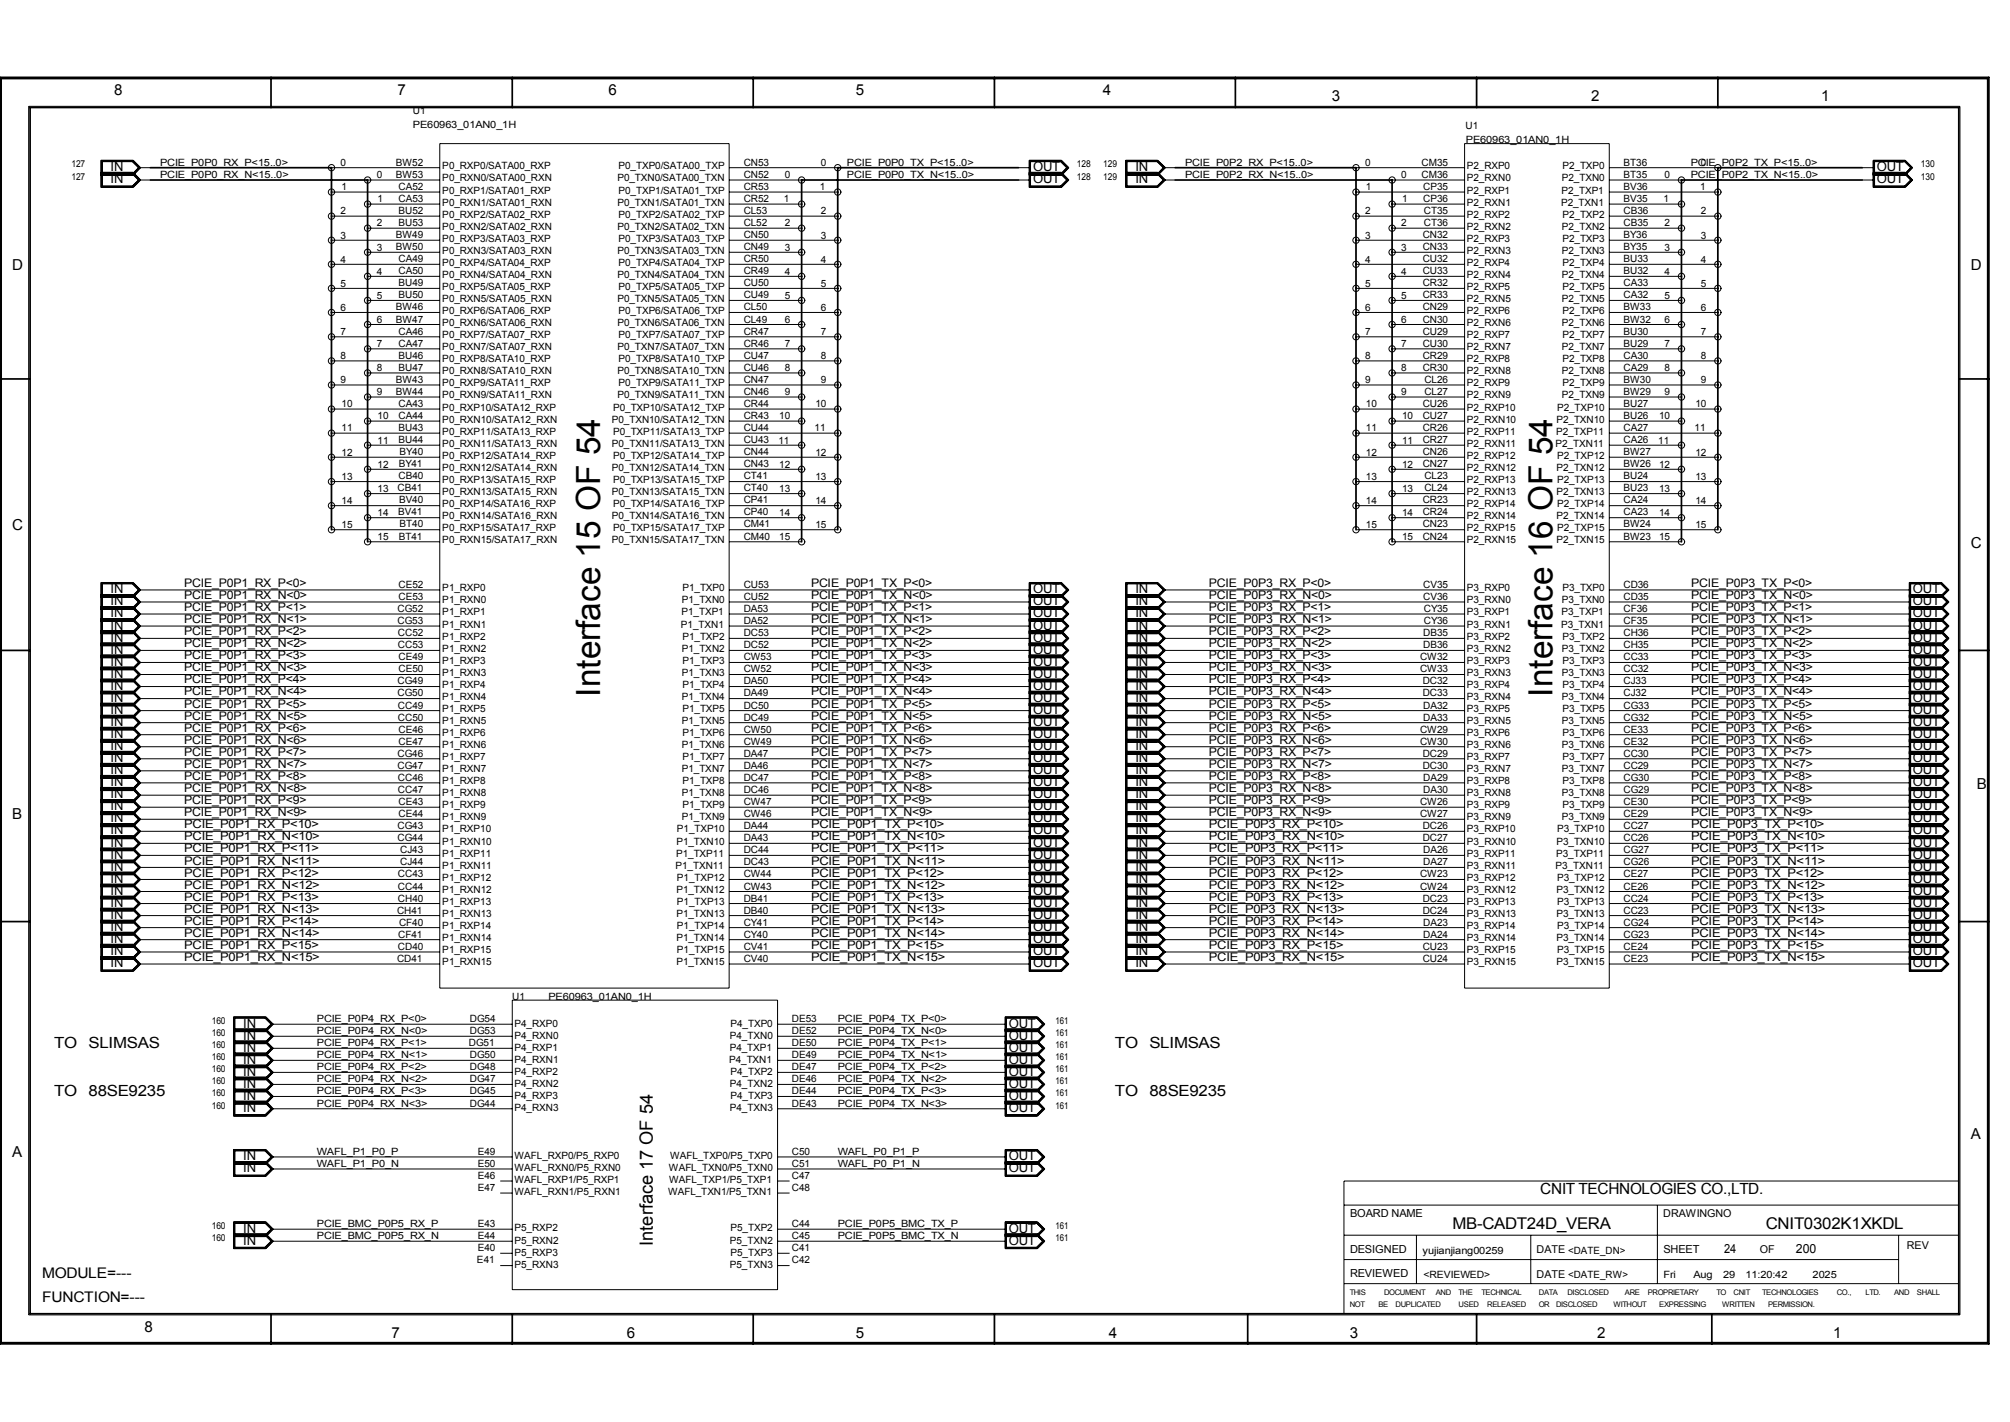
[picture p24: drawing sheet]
<svg xmlns="http://www.w3.org/2000/svg" width="297mm" height="210mm" viewBox="0 0 297 210" stroke-linecap="round" stroke-linejoin="round" font-family="sans-serif">
<defs><g id="words">
<g font-size="4.9">
<text x="88.7" y="102.9" transform="rotate(-90 88.7 102.9)">Interface 15 OF 54</text>
<text x="229.4" y="102.9" transform="rotate(-90 229.4 102.9)">Interface 16 OF 54</text>
</g>
<text font-size="2.7" x="96.5" y="184" transform="rotate(-90 96.5 184)">Interface 17 OF 54</text>
<g font-size="2.4">
<text x="214.6" y="181.5">MB-CADT24D_VERA</text>
<text x="260.9" y="181.5">CNIT0302K1XKDL</text>
</g>
<g font-size="2.3">
<text x="8" y="154.8">TO</text>
<text x="13.1" y="154.8">SLIMSAS</text>
<text x="164.8" y="154.8">TO</text>
<text x="169.8" y="154.8">SLIMSAS</text>
<text x="8" y="161.9">TO</text>
<text x="13.1" y="161.9">88SE9235</text>
<text x="164.8" y="161.9">TO</text>
<text x="169.8" y="161.9">88SE9235</text>
<text x="227.6" y="176.3">CNIT TECHNOLOGIES CO.,LTD.</text>
</g>
<g font-size="2.2">
<text x="16.9" y="14.1">8</text>
<text x="58.8" y="14.1">7</text>
<text x="89.9" y="14.1">6</text>
<text x="126.4" y="14.1">5</text>
<text x="163" y="14.1">4</text>
<text x="196.8" y="15">3</text>
<text x="235.1" y="15">2</text>
<text x="269.1" y="15">1</text>
<text x="1.8" y="39.9">D</text>
<text x="291.2" y="39.9">D</text>
<text x="1.8" y="78.2">C</text>
<text x="291.2" y="80.9">C</text>
<text x="292.1" y="116.5">B</text>
<text x="1.8" y="121">B</text>
<text x="1.8" y="170.8">A</text>
<text x="291.2" y="168.2">A</text>
<text x="6.2" y="188.7">MODULE=---</text>
<text x="6.2" y="192.2">FUNCTION=---</text>
<text x="21.3" y="196.6">8</text>
<text x="57.9" y="197.5">7</text>
<text x="92.6" y="197.5">6</text>
<text x="126.4" y="197.5">5</text>
<text x="163.9" y="197.5">4</text>
<text x="199.5" y="197.5">3</text>
<text x="236" y="197.5">2</text>
<text x="270.9" y="197.5">1</text>
</g>
<g font-size="1.9">
<text x="16.3" y="25.3">IN</text>
<text x="16.3" y="27.1">IN</text>
<text x="152.6" y="25.3">OUT</text>
<text x="152.6" y="27.1">OUT</text>
<text x="167.8" y="27.1">IN</text>
<text x="167.8" y="25.3">IN</text>
<text x="277.3" y="27.1">OUT</text>
<text x="277.3" y="25.3">OUT</text>
<text x="16.3" y="87.6">IN</text>
<text x="16.3" y="89.4">IN</text>
<text x="152.6" y="89.4">OUT</text>
<text x="152.6" y="87.6">OUT</text>
<text x="167.8" y="89.4">IN</text>
<text x="167.8" y="87.6">IN</text>
<text x="282.7" y="89.4">OUT</text>
<text x="282.7" y="87.6">OUT</text>
<text x="16.3" y="94.7">IN</text>
<text x="16.3" y="91.2">IN</text>
<text x="16.3" y="93">IN</text>
<text x="152.6" y="94.7">OUT</text>
<text x="152.6" y="93">OUT</text>
<text x="152.6" y="91.2">OUT</text>
<text x="167.8" y="94.7">IN</text>
<text x="167.8" y="93">IN</text>
<text x="167.8" y="91.2">IN</text>
<text x="282.7" y="94.7">OUT</text>
<text x="282.7" y="93">OUT</text>
<text x="282.7" y="91.2">OUT</text>
<text x="16.3" y="101.9">IN</text>
<text x="16.3" y="100.1">IN</text>
<text x="16.3" y="96.5">IN</text>
<text x="16.3" y="98.3">IN</text>
<text x="152.6" y="101.9">OUT</text>
<text x="152.6" y="100.1">OUT</text>
<text x="152.6" y="98.3">OUT</text>
<text x="152.6" y="96.5">OUT</text>
<text x="167.8" y="101.9">IN</text>
<text x="167.8" y="100.1">IN</text>
<text x="167.8" y="96.5">IN</text>
<text x="167.8" y="98.3">IN</text>
<text x="282.7" y="100.1">OUT</text>
<text x="282.7" y="101.9">OUT</text>
<text x="282.7" y="96.5">OUT</text>
<text x="282.7" y="98.3">OUT</text>
<text x="16.3" y="107.2">IN</text>
<text x="16.3" y="103.7">IN</text>
<text x="16.3" y="105.5">IN</text>
<text x="152.6" y="105.5">OUT</text>
<text x="152.6" y="107.2">OUT</text>
<text x="152.6" y="103.7">OUT</text>
<text x="167.8" y="107.2">IN</text>
<text x="167.8" y="103.7">IN</text>
<text x="167.8" y="105.5">IN</text>
<text x="282.7" y="105.5">OUT</text>
<text x="282.7" y="107.2">OUT</text>
<text x="282.7" y="103.7">OUT</text>
<text x="16.3" y="109">IN</text>
<text x="16.3" y="112.6">IN</text>
<text x="16.3" y="110.8">IN</text>
<text x="152.6" y="112.6">OUT</text>
<text x="152.6" y="110.8">OUT</text>
<text x="152.6" y="109">OUT</text>
<text x="167.8" y="112.6">IN</text>
<text x="167.8" y="110.8">IN</text>
<text x="167.8" y="109">IN</text>
<text x="282.7" y="112.6">OUT</text>
<text x="282.7" y="109">OUT</text>
<text x="282.7" y="110.8">OUT</text>
<text x="16.3" y="116.1">IN</text>
<text x="16.3" y="119.7">IN</text>
<text x="16.3" y="117.9">IN</text>
<text x="16.3" y="114.3">IN</text>
<text x="152.6" y="116.1">OUT</text>
<text x="152.6" y="117.9">OUT</text>
<text x="152.6" y="119.7">OUT</text>
<text x="152.6" y="114.3">OUT</text>
<text x="167.8" y="119.7">IN</text>
<text x="167.8" y="117.9">IN</text>
<text x="167.8" y="116.1">IN</text>
<text x="167.8" y="114.3">IN</text>
<text x="282.7" y="119.7">OUT</text>
<text x="282.7" y="117.9">OUT</text>
<text x="282.7" y="114.3">OUT</text>
<text x="282.7" y="116.1">OUT</text>
<text x="16.3" y="125">IN</text>
<text x="16.3" y="123.2">IN</text>
<text x="16.3" y="121.5">IN</text>
<text x="152.6" y="121.5">OUT</text>
<text x="152.6" y="123.2">OUT</text>
<text x="152.6" y="125">OUT</text>
<text x="167.8" y="123.2">IN</text>
<text x="167.8" y="125">IN</text>
<text x="167.8" y="121.5">IN</text>
<text x="282.7" y="125">OUT</text>
<text x="282.7" y="123.2">OUT</text>
<text x="282.7" y="121.5">OUT</text>
<text x="16.3" y="130.4">IN</text>
<text x="16.3" y="126.8">IN</text>
<text x="16.3" y="128.6">IN</text>
<text x="152.6" y="130.4">OUT</text>
<text x="152.6" y="126.8">OUT</text>
<text x="152.6" y="128.6">OUT</text>
<text x="167.8" y="130.4">IN</text>
<text x="167.8" y="128.6">IN</text>
<text x="167.8" y="126.8">IN</text>
<text x="282.7" y="128.6">OUT</text>
<text x="282.7" y="130.4">OUT</text>
<text x="282.7" y="126.8">OUT</text>
<text x="16.3" y="133.9">IN</text>
<text x="16.3" y="132.2">IN</text>
<text x="16.3" y="137.5">IN</text>
<text x="16.3" y="135.7">IN</text>
<text x="152.6" y="132.2">OUT</text>
<text x="152.6" y="135.7">OUT</text>
<text x="152.6" y="133.9">OUT</text>
<text x="152.6" y="137.5">OUT</text>
<text x="167.8" y="137.5">IN</text>
<text x="167.8" y="135.7">IN</text>
<text x="167.8" y="132.2">IN</text>
<text x="167.8" y="133.9">IN</text>
<text x="282.7" y="137.5">OUT</text>
<text x="282.7" y="135.7">OUT</text>
<text x="282.7" y="133.9">OUT</text>
<text x="282.7" y="132.2">OUT</text>
<text x="16.3" y="139.3">IN</text>
<text x="16.3" y="141.1">IN</text>
<text x="16.3" y="142.8">IN</text>
<text x="152.6" y="139.3">OUT</text>
<text x="152.6" y="141.1">OUT</text>
<text x="152.6" y="142.8">OUT</text>
<text x="167.8" y="141.1">IN</text>
<text x="167.8" y="139.3">IN</text>
<text x="167.8" y="142.8">IN</text>
<text x="282.7" y="141.1">OUT</text>
<text x="282.7" y="142.8">OUT</text>
<text x="282.7" y="139.3">OUT</text>
<text x="35.9" y="155.3">IN</text>
<text x="35.9" y="151.8">IN</text>
<text x="35.9" y="153.5">IN</text>
<text x="149.1" y="155.3">OUT</text>
<text x="149.1" y="151.8">OUT</text>
<text x="149.1" y="153.5">OUT</text>
<text x="35.9" y="160.7">IN</text>
<text x="35.9" y="158.9">IN</text>
<text x="35.9" y="157.1">IN</text>
<text x="149.1" y="160.7">OUT</text>
<text x="149.1" y="158.9">OUT</text>
<text x="149.1" y="157.1">OUT</text>
<text x="35.9" y="164.2">IN</text>
<text x="35.9" y="162.4">IN</text>
<text x="149.1" y="164.2">OUT</text>
<text x="149.1" y="162.4">OUT</text>
<text x="35.9" y="173.1">IN</text>
<text x="35.9" y="171.3">IN</text>
<text x="149.1" y="173.1">OUT</text>
<text x="149.1" y="171.3">OUT</text>
<text x="35.9" y="183.8">IN</text>
<text x="35.9" y="182">IN</text>
<text x="149.1" y="183.8">OUT</text>
<text x="149.1" y="182">OUT</text>
<text x="254.7" y="185">24</text>
<text x="265.4" y="185">200</text>
</g>
<g font-size="1.7">
<text x="27.2" y="88.5">PCIE_P0P1_RX_N&lt;0&gt;</text>
<text x="27.2" y="86.7">PCIE_P0P1_RX_P&lt;0&gt;</text>
<text x="119.8" y="86.7">PCIE_P0P1_TX_P&lt;0&gt;</text>
<text x="119.8" y="88.5">PCIE_P0P1_TX_N&lt;0&gt;</text>
<text x="178.6" y="86.7">PCIE_P0P3_RX_P&lt;0&gt;</text>
<text x="178.6" y="88.5">PCIE_P0P3_RX_N&lt;0&gt;</text>
<text x="249.9" y="88.5">PCIE_P0P3_TX_N&lt;0&gt;</text>
<text x="249.9" y="86.7">PCIE_P0P3_TX_P&lt;0&gt;</text>
<text x="27.2" y="95.6">PCIE_P0P1_RX_N&lt;2&gt;</text>
<text x="27.2" y="93.8">PCIE_P0P1_RX_P&lt;2&gt;</text>
<text x="27.2" y="92">PCIE_P0P1_RX_N&lt;1&gt;</text>
<text x="27.2" y="90.3">PCIE_P0P1_RX_P&lt;1&gt;</text>
<text x="119.8" y="92">PCIE_P0P1_TX_N&lt;1&gt;</text>
<text x="119.8" y="90.3">PCIE_P0P1_TX_P&lt;1&gt;</text>
<text x="119.8" y="93.8">PCIE_P0P1_TX_P&lt;2&gt;</text>
<text x="119.8" y="95.6">PCIE_P0P1_TX_N&lt;2&gt;</text>
<text x="178.6" y="90.3">PCIE_P0P3_RX_P&lt;1&gt;</text>
<text x="178.6" y="92">PCIE_P0P3_RX_N&lt;1&gt;</text>
<text x="178.6" y="95.6">PCIE_P0P3_RX_N&lt;2&gt;</text>
<text x="178.6" y="93.8">PCIE_P0P3_RX_P&lt;2&gt;</text>
<text x="249.9" y="95.6">PCIE_P0P3_TX_N&lt;2&gt;</text>
<text x="249.9" y="93.8">PCIE_P0P3_TX_P&lt;2&gt;</text>
<text x="249.9" y="92">PCIE_P0P3_TX_N&lt;1&gt;</text>
<text x="249.9" y="90.3">PCIE_P0P3_TX_P&lt;1&gt;</text>
<text x="27.2" y="100.9">PCIE_P0P1_RX_P&lt;4&gt;</text>
<text x="27.2" y="99.1">PCIE_P0P1_RX_N&lt;3&gt;</text>
<text x="27.2" y="97.4">PCIE_P0P1_RX_P&lt;3&gt;</text>
<text x="119.8" y="97.4">PCIE_P0P1_TX_P&lt;3&gt;</text>
<text x="119.8" y="100.9">PCIE_P0P1_TX_P&lt;4&gt;</text>
<text x="119.8" y="99.1">PCIE_P0P1_TX_N&lt;3&gt;</text>
<text x="178.6" y="100.9">PCIE_P0P3_RX_P&lt;4&gt;</text>
<text x="178.6" y="97.4">PCIE_P0P3_RX_P&lt;3&gt;</text>
<text x="178.6" y="99.1">PCIE_P0P3_RX_N&lt;3&gt;</text>
<text x="249.9" y="100.9">PCIE_P0P3_TX_P&lt;4&gt;</text>
<text x="249.9" y="99.1">PCIE_P0P3_TX_N&lt;3&gt;</text>
<text x="249.9" y="97.4">PCIE_P0P3_TX_P&lt;3&gt;</text>
<text x="27.2" y="106.3">PCIE_P0P1_RX_N&lt;5&gt;</text>
<text x="27.2" y="102.7">PCIE_P0P1_RX_N&lt;4&gt;</text>
<text x="27.2" y="104.5">PCIE_P0P1_RX_P&lt;5&gt;</text>
<text x="119.8" y="102.7">PCIE_P0P1_TX_N&lt;4&gt;</text>
<text x="119.8" y="106.3">PCIE_P0P1_TX_N&lt;5&gt;</text>
<text x="119.8" y="104.5">PCIE_P0P1_TX_P&lt;5&gt;</text>
<text x="178.6" y="102.7">PCIE_P0P3_RX_N&lt;4&gt;</text>
<text x="178.6" y="106.3">PCIE_P0P3_RX_N&lt;5&gt;</text>
<text x="178.6" y="104.5">PCIE_P0P3_RX_P&lt;5&gt;</text>
<text x="249.9" y="106.3">PCIE_P0P3_TX_N&lt;5&gt;</text>
<text x="249.9" y="104.5">PCIE_P0P3_TX_P&lt;5&gt;</text>
<text x="249.9" y="102.7">PCIE_P0P3_TX_N&lt;4&gt;</text>
<text x="27.2" y="111.6">PCIE_P0P1_RX_P&lt;7&gt;</text>
<text x="27.2" y="108.1">PCIE_P0P1_RX_P&lt;6&gt;</text>
<text x="27.2" y="109.9">PCIE_P0P1_RX_N&lt;6&gt;</text>
<text x="27.2" y="113.4">PCIE_P0P1_RX_N&lt;7&gt;</text>
<text x="119.8" y="109.9">PCIE_P0P1_TX_N&lt;6&gt;</text>
<text x="119.8" y="108.1">PCIE_P0P1_TX_P&lt;6&gt;</text>
<text x="119.8" y="111.6">PCIE_P0P1_TX_P&lt;7&gt;</text>
<text x="119.8" y="113.4">PCIE_P0P1_TX_N&lt;7&gt;</text>
<text x="178.6" y="108.1">PCIE_P0P3_RX_P&lt;6&gt;</text>
<text x="178.6" y="113.4">PCIE_P0P3_RX_N&lt;7&gt;</text>
<text x="178.6" y="111.6">PCIE_P0P3_RX_P&lt;7&gt;</text>
<text x="178.6" y="109.9">PCIE_P0P3_RX_N&lt;6&gt;</text>
<text x="249.9" y="113.4">PCIE_P0P3_TX_N&lt;7&gt;</text>
<text x="249.9" y="111.6">PCIE_P0P3_TX_P&lt;7&gt;</text>
<text x="249.9" y="109.9">PCIE_P0P3_TX_N&lt;6&gt;</text>
<text x="249.9" y="108.1">PCIE_P0P3_TX_P&lt;6&gt;</text>
<text x="27.2" y="118.7">PCIE_P0P1_RX_P&lt;9&gt;</text>
<text x="27.2" y="117">PCIE_P0P1_RX_N&lt;8&gt;</text>
<text x="27.2" y="115.2">PCIE_P0P1_RX_P&lt;8&gt;</text>
<text x="119.8" y="115.2">PCIE_P0P1_TX_P&lt;8&gt;</text>
<text x="119.8" y="117">PCIE_P0P1_TX_N&lt;8&gt;</text>
<text x="119.8" y="118.7">PCIE_P0P1_TX_P&lt;9&gt;</text>
<text x="178.6" y="118.7">PCIE_P0P3_RX_P&lt;9&gt;</text>
<text x="178.6" y="117">PCIE_P0P3_RX_N&lt;8&gt;</text>
<text x="178.6" y="115.2">PCIE_P0P3_RX_P&lt;8&gt;</text>
<text x="249.9" y="118.7">PCIE_P0P3_TX_P&lt;9&gt;</text>
<text x="249.9" y="117">PCIE_P0P3_TX_N&lt;8&gt;</text>
<text x="249.9" y="115.2">PCIE_P0P3_TX_P&lt;8&gt;</text>
<text x="27.2" y="120.5">PCIE_P0P1_RX_N&lt;9&gt;</text>
<text x="27.2" y="125.9">PCIE_P0P1_RX_P&lt;11&gt;</text>
<text x="27.2" y="122.3">PCIE_P0P1_RX_P&lt;10&gt;</text>
<text x="27.2" y="124.1">PCIE_P0P1_RX_N&lt;10&gt;</text>
<text x="119.8" y="120.5">PCIE_P0P1_TX_N&lt;9&gt;</text>
<text x="119.8" y="122.3">PCIE_P0P1_TX_P&lt;10&gt;</text>
<text x="119.8" y="124.1">PCIE_P0P1_TX_N&lt;10&gt;</text>
<text x="119.8" y="125.9">PCIE_P0P1_TX_P&lt;11&gt;</text>
<text x="178.6" y="120.5">PCIE_P0P3_RX_N&lt;9&gt;</text>
<text x="178.6" y="125.9">PCIE_P0P3_RX_P&lt;11&gt;</text>
<text x="178.6" y="124.1">PCIE_P0P3_RX_N&lt;10&gt;</text>
<text x="178.6" y="122.3">PCIE_P0P3_RX_P&lt;10&gt;</text>
<text x="249.9" y="120.5">PCIE_P0P3_TX_N&lt;9&gt;</text>
<text x="249.9" y="124.1">PCIE_P0P3_TX_N&lt;10&gt;</text>
<text x="249.9" y="125.9">PCIE_P0P3_TX_P&lt;11&gt;</text>
<text x="249.9" y="122.3">PCIE_P0P3_TX_P&lt;10&gt;</text>
<text x="27.2" y="127.7">PCIE_P0P1_RX_N&lt;11&gt;</text>
<text x="27.2" y="131.2">PCIE_P0P1_RX_N&lt;12&gt;</text>
<text x="27.2" y="129.5">PCIE_P0P1_RX_P&lt;12&gt;</text>
<text x="119.8" y="127.7">PCIE_P0P1_TX_N&lt;11&gt;</text>
<text x="119.8" y="129.5">PCIE_P0P1_TX_P&lt;12&gt;</text>
<text x="119.8" y="131.2">PCIE_P0P1_TX_N&lt;12&gt;</text>
<text x="178.6" y="131.2">PCIE_P0P3_RX_N&lt;12&gt;</text>
<text x="178.6" y="127.7">PCIE_P0P3_RX_N&lt;11&gt;</text>
<text x="178.6" y="129.5">PCIE_P0P3_RX_P&lt;12&gt;</text>
<text x="249.9" y="131.2">PCIE_P0P3_TX_N&lt;12&gt;</text>
<text x="249.9" y="129.5">PCIE_P0P3_TX_P&lt;12&gt;</text>
<text x="249.9" y="127.7">PCIE_P0P3_TX_N&lt;11&gt;</text>
<text x="27.2" y="133">PCIE_P0P1_RX_P&lt;13&gt;</text>
<text x="27.2" y="134.8">PCIE_P0P1_RX_N&lt;13&gt;</text>
<text x="27.2" y="136.6">PCIE_P0P1_RX_P&lt;14&gt;</text>
<text x="119.8" y="133">PCIE_P0P1_TX_P&lt;13&gt;</text>
<text x="119.8" y="134.8">PCIE_P0P1_TX_N&lt;13&gt;</text>
<text x="119.8" y="136.6">PCIE_P0P1_TX_P&lt;14&gt;</text>
<text x="178.6" y="136.6">PCIE_P0P3_RX_P&lt;14&gt;</text>
<text x="178.6" y="133">PCIE_P0P3_RX_P&lt;13&gt;</text>
<text x="178.6" y="134.8">PCIE_P0P3_RX_N&lt;13&gt;</text>
<text x="249.9" y="136.6">PCIE_P0P3_TX_P&lt;14&gt;</text>
<text x="249.9" y="134.8">PCIE_P0P3_TX_N&lt;13&gt;</text>
<text x="249.9" y="133">PCIE_P0P3_TX_P&lt;13&gt;</text>
<text x="27.2" y="141.9">PCIE_P0P1_RX_N&lt;15&gt;</text>
<text x="27.2" y="138.3">PCIE_P0P1_RX_N&lt;14&gt;</text>
<text x="27.2" y="140.1">PCIE_P0P1_RX_P&lt;15&gt;</text>
<text x="119.8" y="141.9">PCIE_P0P1_TX_N&lt;15&gt;</text>
<text x="119.8" y="140.1">PCIE_P0P1_TX_P&lt;15&gt;</text>
<text x="119.8" y="138.3">PCIE_P0P1_TX_N&lt;14&gt;</text>
<text x="178.6" y="141.9">PCIE_P0P3_RX_N&lt;15&gt;</text>
<text x="178.6" y="138.3">PCIE_P0P3_RX_N&lt;14&gt;</text>
<text x="178.6" y="140.1">PCIE_P0P3_RX_P&lt;15&gt;</text>
<text x="249.9" y="141.9">PCIE_P0P3_TX_N&lt;15&gt;</text>
<text x="249.9" y="140.1">PCIE_P0P3_TX_P&lt;15&gt;</text>
<text x="249.9" y="138.3">PCIE_P0P3_TX_N&lt;14&gt;</text>
</g>
<g font-size="1.6">
<text x="199.5" y="179.7">BOARD NAME</text>
<text x="245.8" y="179.7">DRAWINGNO</text>
<text x="199.5" y="185.1">DESIGNED</text>
<text x="227.1" y="185.1">DATE &lt;DATE_DN&gt;</text>
<text x="245.8" y="185">SHEET</text>
<text x="260" y="185.1">OF</text>
<text x="281.7" y="184.4">REV</text>
<text x="199.5" y="188.6">REVIEWED</text>
<text x="227.1" y="188.7">DATE &lt;DATE_RW&gt;</text>
</g>
<g font-size="1.5">
<text x="61" y="16.8">U1</text>
<text x="61" y="18.8">PE60963_01AN0_1H</text>
<text x="216.6" y="19.1">U1</text>
<text x="216.6" y="21.1">PE60963_01AN0_1H</text>
<text x="23.7" y="26.3">PCIE_P0P0_RX_N&lt;15..0&gt;</text>
<text x="23.7" y="24.5">PCIE_P0P0_RX_P&lt;15..0&gt;</text>
<text x="50.3" y="24.6">0</text>
<text x="50.5" y="28.1">1</text>
<text x="55.7" y="26.3">0</text>
<text x="55.8" y="29.9">1</text>
<text x="58.5" y="26.3">BW53</text>
<text x="58.5" y="24.5">BW52</text>
<text x="58.9" y="28">CA52</text>
<text x="58.9" y="29.8">CA53</text>
<text x="65.4" y="28.6">P0_RXP1/SATA01_RXP</text>
<text x="65.4" y="26.8">P0_RXN0/SATA00_RXN</text>
<text x="65.4" y="25">P0_RXP0/SATA00_RXP</text>
<text x="91.2" y="26.8">P0_TXN0/SATA00_TXN</text>
<text x="91.4" y="28.6">P0_TXP1/SATA01_TXP</text>
<text x="91.4" y="25">P0_TXP0/SATA00_TXP</text>
<text x="109.9" y="29.8">CR52</text>
<text x="109.9" y="28">CR53</text>
<text x="109.9" y="24.5">CN53</text>
<text x="109.9" y="26.3">CN52</text>
<text x="115.8" y="29.9">1</text>
<text x="115.9" y="26.3">0</text>
<text x="121.2" y="28.1">1</text>
<text x="121.3" y="24.6">0</text>
<text x="125.1" y="24.5">PCIE_P0P0_TX_P&lt;15..0&gt;</text>
<text x="125.1" y="26.3">PCIE_P0P0_TX_N&lt;15..0&gt;</text>
<text x="175.1" y="26.3">PCIE_P0P2_RX_N&lt;15..0&gt;</text>
<text x="175.1" y="24.5">PCIE_P0P2_RX_P&lt;15..0&gt;</text>
<text x="201.7" y="24.6">0</text>
<text x="201.8" y="28.1">1</text>
<text x="207" y="26.3">0</text>
<text x="207.2" y="29.9">1</text>
<text x="210" y="24.5">CM35</text>
<text x="210" y="26.3">CM36</text>
<text x="210.3" y="29.8">CP36</text>
<text x="210.3" y="28">CP35</text>
<text x="216.7" y="28.6">P2_RXP1</text>
<text x="216.7" y="26.8">P2_RXN0</text>
<text x="216.7" y="25">P2_RXP0</text>
<text x="230.7" y="28.6">P2_TXP1</text>
<text x="230.8" y="26.8">P2_TXN0</text>
<text x="230.9" y="25">P2_TXP0</text>
<text x="239.9" y="24.5">BT36</text>
<text x="239.9" y="26.3">BT35</text>
<text x="239.9" y="29.8">BV35</text>
<text x="239.9" y="28">BV36</text>
<text x="245.8" y="29.9">1</text>
<text x="245.9" y="26.3">0</text>
<text x="249.8" y="26.3">PCIE_P0P2_TX_N&lt;15..0&gt;</text>
<text x="249.8" y="24.5">PCIE_P0P2_TX_P&lt;15..0&gt;</text>
<text x="251.2" y="28.1">1</text>
<text x="251.3" y="24.6">0</text>
<text x="50.3" y="31.7">2</text>
<text x="50.3" y="35.2">3</text>
<text x="55.7" y="33.4">2</text>
<text x="58.5" y="35.2">BW49</text>
<text x="58.9" y="33.4">BU53</text>
<text x="58.9" y="31.6">BU52</text>
<text x="65.4" y="35.7">P0_RXP3/SATA03_RXP</text>
<text x="65.4" y="33.9">P0_RXN2/SATA02_RXN</text>
<text x="65.4" y="32.1">P0_RXP2/SATA02_RXP</text>
<text x="65.4" y="30.4">P0_RXN1/SATA01_RXN</text>
<text x="91.2" y="33.9">P0_TXN2/SATA02_TXN</text>
<text x="91.2" y="30.4">P0_TXN1/SATA01_TXN</text>
<text x="91.4" y="35.7">P0_TXP3/SATA03_TXP</text>
<text x="91.4" y="32.1">P0_TXP2/SATA02_TXP</text>
<text x="109.9" y="33.4">CL52</text>
<text x="109.9" y="31.6">CL53</text>
<text x="109.9" y="35.2">CN50</text>
<text x="115.9" y="33.4">2</text>
<text x="121.3" y="35.2">3</text>
<text x="121.3" y="31.7">2</text>
<text x="201.7" y="31.7">2</text>
<text x="201.7" y="35.2">3</text>
<text x="207" y="33.4">2</text>
<text x="210.2" y="35.2">CN32</text>
<text x="210.4" y="33.4">CT36</text>
<text x="210.4" y="31.6">CT35</text>
<text x="216.7" y="35.7">P2_RXP3</text>
<text x="216.7" y="33.9">P2_RXN2</text>
<text x="216.7" y="32.1">P2_RXP2</text>
<text x="216.7" y="30.4">P2_RXN1</text>
<text x="230.7" y="30.4">P2_TXN1</text>
<text x="230.8" y="33.9">P2_TXN2</text>
<text x="230.9" y="35.7">P2_TXP3</text>
<text x="230.9" y="32.1">P2_TXP2</text>
<text x="239.9" y="35.2">BY36</text>
<text x="239.9" y="33.4">CB35</text>
<text x="239.9" y="31.6">CB36</text>
<text x="245.9" y="33.4">2</text>
<text x="251.3" y="31.7">2</text>
<text x="251.3" y="35.2">3</text>
<text x="50.3" y="38.8">4</text>
<text x="55.7" y="40.6">4</text>
<text x="55.7" y="37">3</text>
<text x="58.5" y="37">BW50</text>
<text x="58.9" y="38.7">CA49</text>
<text x="58.9" y="40.5">CA50</text>
<text x="65.4" y="41">P0_RXN4/SATA04_RXN</text>
<text x="65.4" y="39.2">P0_RXP4/SATA04_RXP</text>
<text x="65.4" y="37.5">P0_RXN3/SATA03_RXN</text>
<text x="91.2" y="41">P0_TXN4/SATA04_TXN</text>
<text x="91.2" y="37.5">P0_TXN3/SATA03_TXN</text>
<text x="91.4" y="39.2">P0_TXP4/SATA04_TXP</text>
<text x="109.9" y="40.5">CR49</text>
<text x="109.9" y="37">CN49</text>
<text x="109.9" y="38.7">CR50</text>
<text x="115.9" y="40.6">4</text>
<text x="115.9" y="37">3</text>
<text x="121.3" y="38.8">4</text>
<text x="201.7" y="38.8">4</text>
<text x="207" y="37">3</text>
<text x="207" y="40.6">4</text>
<text x="210.2" y="40.5">CU33</text>
<text x="210.2" y="38.7">CU32</text>
<text x="210.2" y="37">CN33</text>
<text x="216.7" y="41">P2_RXN4</text>
<text x="216.7" y="39.2">P2_RXP4</text>
<text x="216.7" y="37.5">P2_RXN3</text>
<text x="230.8" y="41">P2_TXN4</text>
<text x="230.8" y="37.5">P2_TXN3</text>
<text x="230.9" y="39.2">P2_TXP4</text>
<text x="239.9" y="40.5">BU32</text>
<text x="239.9" y="37">BY35</text>
<text x="239.9" y="38.7">BU33</text>
<text x="245.9" y="37">3</text>
<text x="245.9" y="40.6">4</text>
<text x="251.3" y="38.8">4</text>
<text x="50.3" y="42.4">5</text>
<text x="50.3" y="45.9">6</text>
<text x="55.7" y="44.2">5</text>
<text x="55.7" y="47.7">6</text>
<text x="58.5" y="45.9">BW46</text>
<text x="58.5" y="47.6">BW47</text>
<text x="58.9" y="42.3">BU49</text>
<text x="58.9" y="44.1">BU50</text>
<text x="65.4" y="46.4">P0_RXP6/SATA06_RXP</text>
<text x="65.4" y="44.6">P0_RXN5/SATA05_RXN</text>
<text x="65.4" y="42.8">P0_RXP5/SATA05_RXP</text>
<text x="91.2" y="44.6">P0_TXN5/SATA05_TXN</text>
<text x="91.4" y="46.4">P0_TXP6/SATA06_TXP</text>
<text x="91.4" y="42.8">P0_TXP5/SATA05_TXP</text>
<text x="109.9" y="47.6">CL49</text>
<text x="109.9" y="45.9">CL50</text>
<text x="109.9" y="44.1">CU49</text>
<text x="109.9" y="42.3">CU50</text>
<text x="115.9" y="47.7">6</text>
<text x="115.9" y="44.2">5</text>
<text x="121.3" y="45.9">6</text>
<text x="121.3" y="42.4">5</text>
<text x="201.7" y="42.4">5</text>
<text x="201.7" y="45.9">6</text>
<text x="207" y="44.2">5</text>
<text x="207" y="47.7">6</text>
<text x="210.2" y="44.1">CR33</text>
<text x="210.2" y="42.3">CR32</text>
<text x="210.2" y="47.6">CN30</text>
<text x="210.2" y="45.9">CN29</text>
<text x="216.7" y="46.4">P2_RXP6</text>
<text x="216.7" y="44.6">P2_RXN5</text>
<text x="216.7" y="42.8">P2_RXP5</text>
<text x="230.8" y="44.6">P2_TXN5</text>
<text x="230.9" y="46.4">P2_TXP6</text>
<text x="230.9" y="42.8">P2_TXP5</text>
<text x="239.9" y="47.6">BW32</text>
<text x="239.9" y="44.1">CA32</text>
<text x="239.9" y="42.3">CA33</text>
<text x="239.9" y="45.9">BW33</text>
<text x="245.9" y="44.2">5</text>
<text x="245.9" y="47.7">6</text>
<text x="251.3" y="42.4">5</text>
<text x="251.3" y="45.9">6</text>
<text x="50.3" y="49.5">7</text>
<text x="50.3" y="53">8</text>
<text x="55.7" y="51.3">7</text>
<text x="58.9" y="53">BU46</text>
<text x="58.9" y="49.4">CA46</text>
<text x="58.9" y="51.2">CA47</text>
<text x="65.4" y="53.5">P0_RXP8/SATA10_RXP</text>
<text x="65.4" y="51.7">P0_RXN7/SATA07_RXN</text>
<text x="65.4" y="50">P0_RXP7/SATA07_RXP</text>
<text x="65.4" y="48.2">P0_RXN6/SATA06_RXN</text>
<text x="91.2" y="51.7">P0_TXN7/SATA07_TXN</text>
<text x="91.2" y="48.2">P0_TXN6/SATA06_TXN</text>
<text x="91.4" y="53.5">P0_TXP8/SATA10_TXP</text>
<text x="91.4" y="50">P0_TXP7/SATA07_TXP</text>
<text x="109.9" y="49.4">CR47</text>
<text x="109.9" y="51.2">CR46</text>
<text x="109.9" y="53">CU47</text>
<text x="115.9" y="51.3">7</text>
<text x="121.3" y="49.5">7</text>
<text x="121.3" y="53">8</text>
<text x="201.7" y="49.5">7</text>
<text x="201.7" y="53">8</text>
<text x="207" y="51.3">7</text>
<text x="210.2" y="53">CR29</text>
<text x="210.2" y="51.2">CU30</text>
<text x="210.2" y="49.4">CU29</text>
<text x="216.7" y="53.5">P2_RXP8</text>
<text x="216.7" y="51.7">P2_RXN7</text>
<text x="216.7" y="50">P2_RXP7</text>
<text x="216.7" y="48.2">P2_RXN6</text>
<text x="230.8" y="51.7">P2_TXN7</text>
<text x="230.8" y="48.2">P2_TXN6</text>
<text x="230.9" y="53.5">P2_TXP8</text>
<text x="230.9" y="50">P2_TXP7</text>
<text x="239.9" y="49.4">BU30</text>
<text x="239.9" y="53">CA30</text>
<text x="239.9" y="51.2">BU29</text>
<text x="245.9" y="51.3">7</text>
<text x="251.3" y="49.5">7</text>
<text x="251.3" y="53">8</text>
<text x="50.3" y="56.6">9</text>
<text x="55.7" y="58.4">9</text>
<text x="55.7" y="54.8">8</text>
<text x="58.5" y="56.5">BW43</text>
<text x="58.5" y="58.3">BW44</text>
<text x="58.9" y="54.7">BU47</text>
<text x="65.4" y="58.8">P0_RXN9/SATA11_RXN</text>
<text x="65.4" y="57.1">P0_RXP9/SATA11_RXP</text>
<text x="65.4" y="55.3">P0_RXN8/SATA10_RXN</text>
<text x="91.2" y="58.8">P0_TXN9/SATA11_TXN</text>
<text x="91.2" y="55.3">P0_TXN8/SATA10_TXN</text>
<text x="91.4" y="57.1">P0_TXP9/SATA11_TXP</text>
<text x="109.9" y="58.3">CN46</text>
<text x="109.9" y="56.5">CN47</text>
<text x="109.9" y="54.7">CU46</text>
<text x="115.9" y="58.4">9</text>
<text x="115.9" y="54.8">8</text>
<text x="121.3" y="56.6">9</text>
<text x="201.7" y="56.6">9</text>
<text x="207" y="54.8">8</text>
<text x="207" y="58.4">9</text>
<text x="210.2" y="54.7">CR30</text>
<text x="210.5" y="58.3">CL27</text>
<text x="210.5" y="56.5">CL26</text>
<text x="216.7" y="58.8">P2_RXN9</text>
<text x="216.7" y="57.1">P2_RXP9</text>
<text x="216.7" y="55.3">P2_RXN8</text>
<text x="230.8" y="58.8">P2_TXN9</text>
<text x="230.8" y="55.3">P2_TXN8</text>
<text x="230.9" y="57.1">P2_TXP9</text>
<text x="239.9" y="58.3">BW29</text>
<text x="239.9" y="56.5">BW30</text>
<text x="239.9" y="54.7">CA29</text>
<text x="245.9" y="54.8">8</text>
<text x="245.9" y="58.4">9</text>
<text x="251.3" y="56.6">9</text>
<text x="50.5" y="60.2">10</text>
<text x="50.5" y="63.7">11</text>
<text x="55.8" y="65.5">11</text>
<text x="55.8" y="61.9">10</text>
<text x="58.9" y="65.5">BU44</text>
<text x="58.9" y="63.7">BU43</text>
<text x="58.9" y="61.9">CA44</text>
<text x="58.9" y="60.1">CA43</text>
<text x="65.4" y="66">P0_RXN11/SATA13_RXN</text>
<text x="65.4" y="64.2">P0_RXP11/SATA13_RXP</text>
<text x="65.4" y="62.4">P0_RXN10/SATA12_RXN</text>
<text x="65.4" y="60.6">P0_RXP10/SATA12_RXP</text>
<text x="90.4" y="66">P0_TXN11/SATA13_TXN</text>
<text x="90.4" y="62.4">P0_TXN10/SATA12_TXN</text>
<text x="90.6" y="64.2">P0_TXP11/SATA13_TXP</text>
<text x="90.6" y="60.6">P0_TXP10/SATA12_TXP</text>
<text x="109.9" y="61.9">CR43</text>
<text x="109.9" y="60.1">CR44</text>
<text x="109.9" y="63.7">CU44</text>
<text x="109.9" y="65.5">CU43</text>
<text x="115" y="65.5">11</text>
<text x="115.1" y="61.9">10</text>
<text x="120.3" y="63.7">11</text>
<text x="120.5" y="60.2">10</text>
<text x="201.8" y="60.2">10</text>
<text x="201.8" y="63.7">11</text>
<text x="207.2" y="61.9">10</text>
<text x="207.2" y="65.5">11</text>
<text x="210.2" y="65.5">CR27</text>
<text x="210.2" y="61.9">CU27</text>
<text x="210.2" y="60.1">CU26</text>
<text x="210.2" y="63.7">CR26</text>
<text x="216.7" y="66">P2_RXN11</text>
<text x="216.7" y="64.2">P2_RXP11</text>
<text x="216.7" y="62.4">P2_RXN10</text>
<text x="216.7" y="60.6">P2_RXP10</text>
<text x="229.9" y="66">P2_TXN11</text>
<text x="229.9" y="64.2">P2_TXP11</text>
<text x="230" y="62.4">P2_TXN10</text>
<text x="230.1" y="60.6">P2_TXP10</text>
<text x="239.9" y="60.1">BU27</text>
<text x="239.9" y="61.9">BU26</text>
<text x="239.9" y="63.7">CA27</text>
<text x="239.9" y="65.5">CA26</text>
<text x="245" y="65.5">11</text>
<text x="245.1" y="61.9">10</text>
<text x="250.4" y="63.7">11</text>
<text x="250.5" y="60.2">10</text>
<text x="50.5" y="67.3">12</text>
<text x="50.5" y="70.9">13</text>
<text x="55.8" y="69.1">12</text>
<text x="58.9" y="70.8">CB40</text>
<text x="58.9" y="69">BY41</text>
<text x="59.1" y="67.2">BY40</text>
<text x="65.4" y="71.3">P0_RXP13/SATA15_RXP</text>
<text x="65.4" y="69.6">P0_RXN12/SATA14_RXN</text>
<text x="65.4" y="67.8">P0_RXP12/SATA14_RXP</text>
<text x="90.4" y="69.6">P0_TXN12/SATA14_TXN</text>
<text x="90.6" y="71.3">P0_TXP13/SATA15_TXP</text>
<text x="90.6" y="67.8">P0_TXP12/SATA14_TXP</text>
<text x="109.9" y="70.8">CT41</text>
<text x="109.9" y="69">CN43</text>
<text x="109.9" y="67.2">CN44</text>
<text x="115.1" y="69.1">12</text>
<text x="120.5" y="67.3">12</text>
<text x="120.5" y="70.9">13</text>
<text x="201.8" y="67.3">12</text>
<text x="201.8" y="70.9">13</text>
<text x="207.2" y="69.1">12</text>
<text x="210.2" y="69">CN27</text>
<text x="210.2" y="67.2">CN26</text>
<text x="210.5" y="70.8">CL23</text>
<text x="216.7" y="71.3">P2_RXP13</text>
<text x="216.7" y="69.6">P2_RXN12</text>
<text x="216.7" y="67.8">P2_RXP12</text>
<text x="230" y="69.6">P2_TXN12</text>
<text x="230.1" y="71.3">P2_TXP13</text>
<text x="230.1" y="67.8">P2_TXP12</text>
<text x="239.9" y="70.8">BU24</text>
<text x="239.9" y="69">BW26</text>
<text x="239.9" y="67.2">BW27</text>
<text x="245.1" y="69.1">12</text>
<text x="250.5" y="67.3">12</text>
<text x="250.5" y="70.9">13</text>
<text x="50.5" y="78">15</text>
<text x="50.5" y="74.4">14</text>
<text x="55.8" y="72.6">13</text>
<text x="55.8" y="76.2">14</text>
<text x="58.8" y="72.6">CB41</text>
<text x="58.8" y="76.1">BV41</text>
<text x="59" y="74.3">BV40</text>
<text x="59.1" y="77.9">BT40</text>
<text x="65.4" y="76.7">P0_RXN14/SATA16_RXN</text>
<text x="65.4" y="74.9">P0_RXP14/SATA16_RXP</text>
<text x="65.4" y="73.1">P0_RXN13/SATA15_RXN</text>
<text x="90.4" y="76.7">P0_TXN14/SATA16_TXN</text>
<text x="90.4" y="73.1">P0_TXN13/SATA15_TXN</text>
<text x="90.6" y="74.9">P0_TXP14/SATA16_TXP</text>
<text x="109.9" y="77.9">CM41</text>
<text x="109.9" y="76.1">CP40</text>
<text x="109.9" y="74.3">CP41</text>
<text x="109.9" y="72.6">CT40</text>
<text x="115.1" y="72.6">13</text>
<text x="115.1" y="76.2">14</text>
<text x="120.5" y="78">15</text>
<text x="120.5" y="74.4">14</text>
<text x="201.8" y="78">15</text>
<text x="201.8" y="74.4">14</text>
<text x="207.2" y="76.2">14</text>
<text x="207.2" y="72.6">13</text>
<text x="210.2" y="76.1">CR24</text>
<text x="210.2" y="74.3">CR23</text>
<text x="210.2" y="77.9">CN23</text>
<text x="210.5" y="72.6">CL24</text>
<text x="216.7" y="76.7">P2_RXN14</text>
<text x="216.7" y="74.9">P2_RXP14</text>
<text x="216.7" y="73.1">P2_RXN13</text>
<text x="230" y="76.7">P2_TXN14</text>
<text x="230" y="73.1">P2_TXN13</text>
<text x="230.1" y="74.9">P2_TXP14</text>
<text x="239.9" y="72.6">BU23</text>
<text x="239.9" y="77.9">BW24</text>
<text x="239.9" y="76.1">CA23</text>
<text x="239.9" y="74.3">CA24</text>
<text x="245.1" y="72.6">13</text>
<text x="245.1" y="76.2">14</text>
<text x="250.5" y="74.4">14</text>
<text x="250.5" y="78">15</text>
<text x="55.8" y="79.8">15</text>
<text x="58.9" y="79.7">BT41</text>
<text x="65.4" y="80.2">P0_RXN15/SATA17_RXN</text>
<text x="65.4" y="78.4">P0_RXP15/SATA17_RXP</text>
<text x="90.4" y="80.2">P0_TXN15/SATA17_TXN</text>
<text x="90.6" y="78.4">P0_TXP15/SATA17_TXP</text>
<text x="109.9" y="79.7">CM40</text>
<text x="115.1" y="79.8">15</text>
<text x="207.2" y="79.8">15</text>
<text x="210.2" y="79.7">CN24</text>
<text x="216.7" y="80.2">P2_RXN15</text>
<text x="216.7" y="78.4">P2_RXP15</text>
<text x="230" y="80.2">P2_TXN15</text>
<text x="230.1" y="78.4">P2_TXP15</text>
<text x="239.9" y="79.7">BW23</text>
<text x="245.1" y="79.8">15</text>
<text x="58.9" y="88.6">CE53</text>
<text x="58.9" y="86.8">CE52</text>
<text x="65.4" y="89.1">P1_RXN0</text>
<text x="65.4" y="87.3">P1_RXP0</text>
<text x="100.7" y="89.1">P1_TXN0</text>
<text x="100.8" y="87.3">P1_TXP0</text>
<text x="109.9" y="86.8">CU53</text>
<text x="109.9" y="88.6">CU52</text>
<text x="210.3" y="86.8">CV35</text>
<text x="210.3" y="88.6">CV36</text>
<text x="216.7" y="89.1">P3_RXN0</text>
<text x="216.7" y="87.3">P3_RXP0</text>
<text x="230.8" y="89.1">P3_TXN0</text>
<text x="230.9" y="87.3">P3_TXP0</text>
<text x="239.9" y="88.6">CD35</text>
<text x="239.9" y="86.8">CD36</text>
<text x="58.8" y="90.4">CG52</text>
<text x="58.8" y="92.2">CG53</text>
<text x="58.8" y="95.7">CC53</text>
<text x="58.8" y="93.9">CC52</text>
<text x="65.4" y="94.4">P1_RXP2</text>
<text x="65.4" y="92.7">P1_RXN1</text>
<text x="65.4" y="90.9">P1_RXP1</text>
<text x="100.6" y="92.7">P1_TXN1</text>
<text x="100.7" y="90.9">P1_TXP1</text>
<text x="100.8" y="94.4">P1_TXP2</text>
<text x="109.9" y="95.7">DC52</text>
<text x="109.9" y="90.4">DA53</text>
<text x="109.9" y="93.9">DC53</text>
<text x="109.9" y="92.2">DA52</text>
<text x="210.3" y="95.7">DB36</text>
<text x="210.3" y="93.9">DB35</text>
<text x="210.4" y="90.4">CY35</text>
<text x="210.4" y="92.2">CY36</text>
<text x="216.7" y="94.4">P3_RXP2</text>
<text x="216.7" y="92.7">P3_RXN1</text>
<text x="216.7" y="90.9">P3_RXP1</text>
<text x="230.7" y="92.7">P3_TXN1</text>
<text x="230.7" y="90.9">P3_TXP1</text>
<text x="230.9" y="94.4">P3_TXP2</text>
<text x="239.9" y="93.9">CH36</text>
<text x="239.9" y="90.4">CF36</text>
<text x="239.9" y="92.2">CF35</text>
<text x="239.9" y="95.7">CH35</text>
<text x="58.8" y="101.1">CG49</text>
<text x="58.9" y="99.3">CE50</text>
<text x="58.9" y="97.5">CE49</text>
<text x="65.4" y="101.6">P1_RXP4</text>
<text x="65.4" y="99.8">P1_RXN3</text>
<text x="65.4" y="98">P1_RXP3</text>
<text x="65.4" y="96.2">P1_RXN2</text>
<text x="100.7" y="99.8">P1_TXN3</text>
<text x="100.7" y="96.2">P1_TXN2</text>
<text x="100.8" y="101.6">P1_TXP4</text>
<text x="100.8" y="98">P1_TXP3</text>
<text x="109.9" y="97.5">CW53</text>
<text x="109.9" y="101.1">DA50</text>
<text x="109.9" y="99.3">CW52</text>
<text x="209.8" y="97.5">CW32</text>
<text x="209.8" y="99.3">CW33</text>
<text x="210.2" y="101.1">DC32</text>
<text x="216.7" y="101.6">P3_RXP4</text>
<text x="216.7" y="99.8">P3_RXN3</text>
<text x="216.7" y="98">P3_RXP3</text>
<text x="216.7" y="96.2">P3_RXN2</text>
<text x="230.8" y="99.8">P3_TXN3</text>
<text x="230.8" y="96.2">P3_TXN2</text>
<text x="230.9" y="101.6">P3_TXP4</text>
<text x="230.9" y="98">P3_TXP3</text>
<text x="239.9" y="97.5">CC33</text>
<text x="239.9" y="99.3">CC32</text>
<text x="239.9" y="101.1">CJ33</text>
<text x="58.8" y="102.8">CG50</text>
<text x="58.8" y="104.7">CC49</text>
<text x="58.8" y="106.4">CC50</text>
<text x="65.4" y="106.9">P1_RXN5</text>
<text x="65.4" y="105.1">P1_RXP5</text>
<text x="65.4" y="103.3">P1_RXN4</text>
<text x="100.7" y="106.9">P1_TXN5</text>
<text x="100.7" y="103.3">P1_TXN4</text>
<text x="100.8" y="105.1">P1_TXP5</text>
<text x="109.9" y="104.7">DC50</text>
<text x="109.9" y="102.8">DA49</text>
<text x="109.9" y="106.4">DC49</text>
<text x="210.2" y="102.8">DC33</text>
<text x="210.3" y="104.7">DA32</text>
<text x="210.3" y="106.4">DA33</text>
<text x="216.7" y="106.9">P3_RXN5</text>
<text x="216.7" y="105.1">P3_RXP5</text>
<text x="216.7" y="103.3">P3_RXN4</text>
<text x="230.8" y="106.9">P3_TXN5</text>
<text x="230.8" y="103.3">P3_TXN4</text>
<text x="230.9" y="105.1">P3_TXP5</text>
<text x="239.9" y="102.8">CJ32</text>
<text x="239.9" y="104.7">CG33</text>
<text x="239.9" y="106.4">CG32</text>
<text x="58.8" y="111.8">CG46</text>
<text x="58.8" y="113.5">CG47</text>
<text x="58.9" y="108.2">CE46</text>
<text x="58.9" y="110">CE47</text>
<text x="65.4" y="112.3">P1_RXP7</text>
<text x="65.4" y="110.5">P1_RXN6</text>
<text x="65.4" y="108.7">P1_RXP6</text>
<text x="100.7" y="110.5">P1_TXN6</text>
<text x="100.8" y="112.3">P1_TXP7</text>
<text x="100.8" y="108.7">P1_TXP6</text>
<text x="109.9" y="113.5">DA46</text>
<text x="109.9" y="111.8">DA47</text>
<text x="109.9" y="110">CW49</text>
<text x="109.9" y="108.2">CW50</text>
<text x="209.8" y="108.2">CW29</text>
<text x="209.8" y="110">CW30</text>
<text x="210.2" y="111.8">DC29</text>
<text x="210.2" y="113.5">DC30</text>
<text x="216.7" y="112.3">P3_RXP7</text>
<text x="216.7" y="110.5">P3_RXN6</text>
<text x="216.7" y="108.7">P3_RXP6</text>
<text x="230.8" y="110.5">P3_TXN6</text>
<text x="230.9" y="112.3">P3_TXP7</text>
<text x="230.9" y="108.7">P3_TXP6</text>
<text x="239.9" y="110">CE32</text>
<text x="239.9" y="113.5">CC29</text>
<text x="239.9" y="111.8">CC30</text>
<text x="239.9" y="108.2">CE33</text>
<text x="58.8" y="115.3">CC46</text>
<text x="58.8" y="117.1">CC47</text>
<text x="58.9" y="118.9">CE43</text>
<text x="65.4" y="119.4">P1_RXP9</text>
<text x="65.4" y="117.6">P1_RXN8</text>
<text x="65.4" y="115.8">P1_RXP8</text>
<text x="65.4" y="114">P1_RXN7</text>
<text x="100.7" y="117.6">P1_TXN8</text>
<text x="100.7" y="114">P1_TXN7</text>
<text x="100.8" y="119.4">P1_TXP9</text>
<text x="100.8" y="115.8">P1_TXP8</text>
<text x="109.9" y="117.1">DC46</text>
<text x="109.9" y="115.3">DC47</text>
<text x="109.9" y="118.9">CW47</text>
<text x="209.8" y="118.9">CW26</text>
<text x="210.3" y="117.1">DA30</text>
<text x="210.3" y="115.3">DA29</text>
<text x="216.7" y="119.4">P3_RXP9</text>
<text x="216.7" y="117.6">P3_RXN8</text>
<text x="216.7" y="115.8">P3_RXP8</text>
<text x="216.7" y="114">P3_RXN7</text>
<text x="230.8" y="117.6">P3_TXN8</text>
<text x="230.8" y="114">P3_TXN7</text>
<text x="230.9" y="119.4">P3_TXP9</text>
<text x="230.9" y="115.8">P3_TXP8</text>
<text x="239.9" y="118.9">CE30</text>
<text x="239.9" y="115.3">CG30</text>
<text x="239.9" y="117.1">CG29</text>
<text x="58.8" y="124.2">CG44</text>
<text x="58.8" y="122.4">CG43</text>
<text x="58.9" y="120.7">CE44</text>
<text x="59.1" y="126">CJ43</text>
<text x="65.4" y="124.7">P1_RXN10</text>
<text x="65.4" y="122.9">P1_RXP10</text>
<text x="65.4" y="121.2">P1_RXN9</text>
<text x="99.9" y="124.7">P1_TXN10</text>
<text x="100" y="122.9">P1_TXP10</text>
<text x="100.7" y="121.2">P1_TXN9</text>
<text x="109.9" y="122.4">DA44</text>
<text x="109.9" y="124.2">DA43</text>
<text x="109.9" y="120.7">CW46</text>
<text x="109.9" y="126">DC44</text>
<text x="209.8" y="120.7">CW27</text>
<text x="210.2" y="122.4">DC26</text>
<text x="210.2" y="124.2">DC27</text>
<text x="210.3" y="126">DA26</text>
<text x="216.7" y="124.7">P3_RXN10</text>
<text x="216.7" y="122.9">P3_RXP10</text>
<text x="216.7" y="121.2">P3_RXN9</text>
<text x="230" y="124.7">P3_TXN10</text>
<text x="230.1" y="122.9">P3_TXP10</text>
<text x="230.8" y="121.2">P3_TXN9</text>
<text x="239.9" y="122.4">CC27</text>
<text x="239.9" y="126">CG27</text>
<text x="239.9" y="120.7">CE29</text>
<text x="239.9" y="124.2">CC26</text>
<text x="58.8" y="131.4">CC44</text>
<text x="58.8" y="129.6">CC43</text>
<text x="59.1" y="127.8">CJ44</text>
<text x="65.4" y="131.9">P1_RXN12</text>
<text x="65.4" y="130.1">P1_RXP12</text>
<text x="65.4" y="128.3">P1_RXN11</text>
<text x="65.4" y="126.5">P1_RXP11</text>
<text x="99.8" y="128.3">P1_TXN11</text>
<text x="99.9" y="126.5">P1_TXP11</text>
<text x="99.9" y="131.9">P1_TXN12</text>
<text x="100" y="130.1">P1_TXP12</text>
<text x="109.9" y="131.4">CW43</text>
<text x="109.9" y="129.6">CW44</text>
<text x="109.9" y="127.8">DC43</text>
<text x="209.8" y="129.6">CW23</text>
<text x="209.8" y="131.4">CW24</text>
<text x="210.3" y="127.8">DA27</text>
<text x="216.7" y="131.9">P3_RXN12</text>
<text x="216.7" y="130.1">P3_RXP12</text>
<text x="216.7" y="128.3">P3_RXN11</text>
<text x="216.7" y="126.5">P3_RXP11</text>
<text x="229.9" y="128.3">P3_TXN11</text>
<text x="229.9" y="126.5">P3_TXP11</text>
<text x="230" y="131.9">P3_TXN12</text>
<text x="230.1" y="130.1">P3_TXP12</text>
<text x="239.9" y="129.6">CE27</text>
<text x="239.9" y="131.4">CE26</text>
<text x="239.9" y="127.8">CG26</text>
<text x="58.7" y="134.9">CH41</text>
<text x="58.8" y="133.1">CH40</text>
<text x="59" y="136.7">CF40</text>
<text x="65.4" y="137.2">P1_RXP14</text>
<text x="65.4" y="135.4">P1_RXN13</text>
<text x="65.4" y="133.6">P1_RXP13</text>
<text x="99.9" y="135.4">P1_TXN13</text>
<text x="100" y="137.2">P1_TXP14</text>
<text x="100" y="133.6">P1_TXP13</text>
<text x="109.9" y="136.7">CY41</text>
<text x="109.9" y="133.1">DB41</text>
<text x="109.9" y="134.9">DB40</text>
<text x="210.2" y="134.9">DC24</text>
<text x="210.2" y="133.1">DC23</text>
<text x="210.3" y="136.7">DA23</text>
<text x="216.7" y="137.2">P3_RXP14</text>
<text x="216.7" y="135.4">P3_RXN13</text>
<text x="216.7" y="133.6">P3_RXP13</text>
<text x="230" y="135.4">P3_TXN13</text>
<text x="230.1" y="137.2">P3_TXP14</text>
<text x="230.1" y="133.6">P3_TXP13</text>
<text x="239.9" y="134.9">CC23</text>
<text x="239.9" y="136.7">CG24</text>
<text x="239.9" y="133.1">CC24</text>
<text x="58.7" y="142">CD41</text>
<text x="58.8" y="140.3">CD40</text>
<text x="58.8" y="138.5">CF41</text>
<text x="65.4" y="142.5">P1_RXN15</text>
<text x="65.4" y="140.8">P1_RXP15</text>
<text x="65.4" y="139">P1_RXN14</text>
<text x="99.9" y="142.5">P1_TXN15</text>
<text x="99.9" y="139">P1_TXN14</text>
<text x="100" y="140.8">P1_TXP15</text>
<text x="109.9" y="142">CV40</text>
<text x="109.9" y="138.5">CY40</text>
<text x="109.9" y="140.3">CV41</text>
<text x="210.2" y="142">CU24</text>
<text x="210.2" y="140.3">CU23</text>
<text x="210.3" y="138.5">DA24</text>
<text x="216.7" y="142.5">P3_RXN15</text>
<text x="216.7" y="140.8">P3_RXP15</text>
<text x="216.7" y="139">P3_RXN14</text>
<text x="230" y="142.5">P3_TXN15</text>
<text x="230" y="139">P3_TXN14</text>
<text x="230.1" y="140.8">P3_TXP15</text>
<text x="239.9" y="142">CE23</text>
<text x="239.9" y="138.5">CG23</text>
<text x="239.9" y="140.3">CE24</text>
<text x="75.7" y="147.7">U1</text>
<text x="81" y="147.7">PE60963_01AN0_1H</text>
<text x="46.8" y="151">PCIE_P0P4_RX_P&lt;0&gt;</text>
<text x="46.8" y="152.7">PCIE_P0P4_RX_N&lt;0&gt;</text>
<text x="46.8" y="154.5">PCIE_P0P4_RX_P&lt;1&gt;</text>
<text x="69.3" y="154.5">DG51</text>
<text x="69.4" y="152.7">DG53</text>
<text x="69.4" y="151">DG54</text>
<text x="76" y="151.6">P4_RXP0</text>
<text x="76" y="153.4">P4_RXN0</text>
<text x="76" y="155.2">P4_RXP1</text>
<text x="107.8" y="155.2">P4_TXP1</text>
<text x="107.9" y="153.4">P4_TXN0</text>
<text x="107.9" y="151.6">P4_TXP0</text>
<text x="117" y="151">DE53</text>
<text x="117" y="152.7">DE52</text>
<text x="117" y="154.5">DE50</text>
<text x="123.8" y="154.5">PCIE_P0P4_TX_P&lt;1&gt;</text>
<text x="123.8" y="152.7">PCIE_P0P4_TX_N&lt;0&gt;</text>
<text x="123.8" y="151">PCIE_P0P4_TX_P&lt;0&gt;</text>
<text x="46.8" y="159.9">PCIE_P0P4_RX_N&lt;2&gt;</text>
<text x="46.8" y="161.6">PCIE_P0P4_RX_P&lt;3&gt;</text>
<text x="46.8" y="158.1">PCIE_P0P4_RX_P&lt;2&gt;</text>
<text x="46.8" y="156.3">PCIE_P0P4_RX_N&lt;1&gt;</text>
<text x="69.4" y="161.6">DG45</text>
<text x="69.4" y="159.9">DG47</text>
<text x="69.4" y="158.1">DG48</text>
<text x="69.4" y="156.3">DG50</text>
<text x="76" y="158.8">P4_RXP2</text>
<text x="76" y="157">P4_RXN1</text>
<text x="76" y="160.6">P4_RXN2</text>
<text x="107.7" y="157">P4_TXN1</text>
<text x="107.9" y="160.6">P4_TXN2</text>
<text x="107.9" y="158.8">P4_TXP2</text>
<text x="117" y="161.6">DE44</text>
<text x="117" y="158.1">DE47</text>
<text x="117" y="159.9">DE46</text>
<text x="117" y="156.3">DE49</text>
<text x="123.8" y="161.6">PCIE_P0P4_TX_P&lt;3&gt;</text>
<text x="123.8" y="159.9">PCIE_P0P4_TX_N&lt;2&gt;</text>
<text x="123.8" y="158.1">PCIE_P0P4_TX_P&lt;2&gt;</text>
<text x="123.8" y="156.3">PCIE_P0P4_TX_N&lt;1&gt;</text>
<text x="46.8" y="163.4">PCIE_P0P4_RX_N&lt;3&gt;</text>
<text x="69.4" y="163.4">DG44</text>
<text x="76" y="162.3">P4_RXP3</text>
<text x="76" y="164.1">P4_RXN3</text>
<text x="107.9" y="164.1">P4_TXN3</text>
<text x="107.9" y="162.3">P4_TXP3</text>
<text x="117" y="163.4">DE43</text>
<text x="123.8" y="163.4">PCIE_P0P4_TX_N&lt;3&gt;</text>
<text x="46.8" y="170.5">WAFL_P1_P0_P</text>
<text x="46.8" y="172.3">WAFL_P1_P0_N</text>
<text x="70.6" y="172.3">E50</text>
<text x="70.6" y="170.5">E49</text>
<text x="76" y="171.2">WAFL_RXP0/P5_RXP0</text>
<text x="76" y="173">WAFL_RXN0/P5_RXN0</text>
<text x="98.8" y="173">WAFL_TXN0/P5_TXN0</text>
<text x="99" y="171.2">WAFL_TXP0/P5_TXP0</text>
<text x="117" y="170.5">C50</text>
<text x="117" y="172.3">C51</text>
<text x="123.8" y="170.5">WAFL_P0_P1_P</text>
<text x="123.8" y="172.3">WAFL_P0_P1_N</text>
<text x="70.6" y="174.1">E46</text>
<text x="70.6" y="175.9">E47</text>
<text x="76" y="174.8">WAFL_RXP1/P5_RXP1</text>
<text x="76" y="176.5">WAFL_RXN1/P5_RXN1</text>
<text x="98.7" y="176.5">WAFL_TXN1/P5_TXN1</text>
<text x="98.9" y="174.8">WAFL_TXP1/P5_TXP1</text>
<text x="117" y="174.1">C47</text>
<text x="117" y="175.9">C48</text>
<text x="46.8" y="183">PCIE_BMC_P0P5_RX_N</text>
<text x="46.8" y="181.2">PCIE_BMC_P0P5_RX_P</text>
<text x="70.6" y="183">E44</text>
<text x="70.6" y="184.8">E40</text>
<text x="70.6" y="181.2">E43</text>
<text x="76" y="181.9">P5_RXP2</text>
<text x="76" y="183.6">P5_RXN2</text>
<text x="76" y="185.4">P5_RXP3</text>
<text x="107.9" y="183.6">P5_TXN2</text>
<text x="107.9" y="181.9">P5_TXP2</text>
<text x="107.9" y="185.4">P5_TXP3</text>
<text x="117" y="181.2">C44</text>
<text x="117" y="183">C45</text>
<text x="117" y="184.8">C41</text>
<text x="123.8" y="183">PCIE_P0P5_BMC_TX_N</text>
<text x="123.8" y="181.2">PCIE_P0P5_BMC_TX_P</text>
<text x="210.2" y="185.1">yujianjiang00259</text>
<text x="70.5" y="186.6">E41</text>
<text x="76" y="187.2">P5_RXN3</text>
<text x="107.9" y="187.2">P5_TXN3</text>
<text x="117" y="186.6">C42</text>
<text x="210.3" y="188.7">&lt;REVIEWED&gt;</text>
<text x="245.8" y="188.7">Fri</text>
<text x="250.2" y="188.7">Aug</text>
<text x="254.6" y="188.7">29</text>
<text x="257.9" y="188.7">11:20:42</text>
<text x="267.8" y="188.7">2025</text>
</g>
<g font-size="1.4">
<text x="10.5" y="26.6">127</text>
<text x="10.5" y="24.7">127</text>
<text x="159.1" y="26.6">128</text>
<text x="159.1" y="24.7">128</text>
<text x="163" y="26.6">129</text>
<text x="163" y="24.7">129</text>
<text x="283.8" y="24.7">130</text>
<text x="283.8" y="26.6">130</text>
<text x="31.3" y="153">160</text>
<text x="31.3" y="154.8">160</text>
<text x="31.3" y="151.2">160</text>
<text x="155.9" y="151.2">161</text>
<text x="155.9" y="153">161</text>
<text x="155.9" y="154.8">161</text>
<text x="31.3" y="158.3">160</text>
<text x="31.3" y="161.9">160</text>
<text x="31.3" y="160.1">160</text>
<text x="31.3" y="156.6">160</text>
<text x="155.9" y="156.6">161</text>
<text x="155.9" y="158.3">161</text>
<text x="155.9" y="160.1">161</text>
<text x="155.9" y="161.9">161</text>
<text x="31.3" y="163.7">160</text>
<text x="155.9" y="163.7">161</text>
<text x="31.3" y="181.5">160</text>
<text x="31.3" y="183.3">160</text>
<text x="155.9" y="181.5">161</text>
<text x="155.9" y="183.3">161</text>
</g>
<g font-size="1.1">
<text x="199.4" y="191.3">THIS</text>
<text x="204.5" y="191.3">DOCUMENT</text>
<text x="212.1" y="191.3">AND</text>
<text x="215.5" y="191.3">THE</text>
<text x="218.9" y="191.3">TECHNICAL</text>
<text x="227.4" y="191.3">DATA</text>
<text x="231.6" y="191.3">DISCLOSED</text>
<text x="240.1" y="191.3">ARE</text>
<text x="243.5" y="191.3">PROPRIETARY</text>
<text x="253.6" y="191.3">TO</text>
<text x="256.2" y="191.3">CNIT</text>
<text x="260.4" y="191.3">TECHNOLOGIES</text>
<text x="271.4" y="191.3">CO.,</text>
<text x="275.6" y="191.3">LTD.</text>
<text x="279.9" y="191.3">AND</text>
<text x="283.3" y="191.3">SHALL</text>
<text x="199.4" y="193.1">NOT</text>
<text x="203.7" y="193.1">BE</text>
<text x="206.2" y="193.1">DUPLICATED</text>
<text x="215.5" y="193.1">USED</text>
<text x="219.8" y="193.1">RELEASED</text>
<text x="227.4" y="193.1">OR</text>
<text x="229.9" y="193.1">DISCLOSED</text>
<text x="238.4" y="193.1">WITHOUT</text>
<text x="245.2" y="193.1">EXPRESSING</text>
<text x="254.5" y="193.1">WRITTEN</text>
<text x="261.2" y="193.1">PERMISSION.</text>
</g>
</g></defs>
<g fill="none" stroke="#000" stroke-width=".15">
<path d="M4.2 15.7h285.4v178.5h-285.4zM14.9 25.4h4.8l1.1 1.2-1.1 1.1h-4.8v-4h4.8l1.1 1.1-1.1 1.1h-4.8M15 25.5h4.6l1.1 1.1-1.1 1h-4.6v-3.9h4.6l1.1 1.1-1.1 1h-4.6M15 25.6h4.6l1 1-1 .9h-4.6v-3.7h4.6l1 1-1 .9h-4.6M15.1 25.7h4.5M19.6 25.7l.8 .9M20.4 26.6h1.8M20.4 24.8h1.8M20.4 24.8l-.8-.9h-4.5v3.6h4.5l.8-.9M20.4 24.8l-.8 .9M49 39h16M49 35.5h16"/>
<path d="M49 31.9h16M49 28.4h16M49 24.8h16M54.3 37.3h10.7M54.3 30.1h10.7M54.3 33.7h10.7M54.3 26.6h10.7M65 21.2h42.7v124.7h-42.7zM107.7 39h16.1M107.7 37.3h10.7M107.7 30.1h10.7M107.7 33.7h10.7"/>
<path d="M107.7 26.6h10.7M107.7 35.5h16.1M107.7 31.9h16.1M107.7 28.4h16.1M107.7 24.8h16.1M150.5 26.6h1.8M150.5 24.8h1.8M152.1 25.4h4.7l1.1 1.2-1.1 1.1h-4.7v-4h4.7l1.1 1.1-1.1 1.1h-4.7M152.1 25.5h4.7l1 1.1-1 1h-4.7v-3.9h4.7l1 1.1-1 1h-4.7M152.2 25.6h4.6l.9 1-.9 .9h-4.6v-3.7h4.6l.9 1-.9 .9h-4.6M152.3 23.9h4.4l.9 .9-.9 .9 .9 .9-.9 .9h-4.4zM152.3 25.7h4.4"/>
<path d="M166.3 25.4h4.8l1.1 1.2-1.1 1.1h-4.8v-4h4.8l1.1 1.1-1.1 1.1h-4.8M166.4 25.5h4.7l1 1.1-1 1h-4.7v-3.9h4.7l1 1.1-1 1h-4.7M166.5 25.6h4.5l1 1-1 .9h-4.5v-3.7h4.5l1 1-1 .9h-4.5M166.5 25.7h4.5M171 25.7l.9 .9M171.9 26.6h1.8M171.9 24.8h1.8M171.9 24.8l-.9-.9h-4.5v3.6h4.5l.9-.9M171.9 24.8l-.9 .9M200.4 39h16M200.4 35.5h16M200.4 31.9h16"/>
<path d="M200.4 28.4h16M200.4 24.8h16M205.7 37.3h10.7M205.7 30.1h10.7M205.7 33.7h10.7M205.7 26.6h10.7M216.4 21.2h21.4v124.7h-21.4zM237.8 39h16M237.8 37.3h10.7M237.8 30.1h10.7M237.8 33.7h10.7M237.8 26.6h10.7"/>
<path d="M237.8 35.5h16M237.8 31.9h16M237.8 28.4h16M237.8 24.8h16M275.2 26.6h1.8M275.2 24.8h1.8M276.8 25.4h4.7l1.1 1.2-1.1 1.1h-4.7v-4h4.7l1.1 1.1-1.1 1.1h-4.7M276.8 25.5h4.7l1 1.1-1 1h-4.7v-3.9h4.7l1 1.1-1 1h-4.7M276.9 25.6h4.6l.9 1-.9 .9h-4.6v-3.7h4.6l.9 1-.9 .9h-4.6M277 23.9h4.4l.9 .9-.9 .9 .9 .9-.9 .9h-4.4zM277 25.7h4.4M49 56.9h16"/>
<path d="M49 53.3h16M49 49.7h16M49 46.1h16M49 42.6h16M54.3 58.6h10.7M54.3 55.1h10.7M54.3 51.5h10.7M54.3 47.9h10.7M54.3 40.8h10.7M54.3 44.4h10.7M107.7 58.6h10.7M107.7 56.9h16.1"/>
<path d="M107.7 55.1h10.7M107.7 51.5h10.7M107.7 47.9h10.7M107.7 40.8h10.7M107.7 44.4h10.7M107.7 53.3h16.1M107.7 49.7h16.1M107.7 46.1h16.1M107.7 42.6h16.1M200.4 56.9h16M200.4 53.3h16M200.4 49.7h16"/>
<path d="M200.4 46.1h16M200.4 42.6h16M205.7 58.6h10.7M205.7 55.1h10.7M205.7 51.5h10.7M205.7 47.9h10.7M205.7 40.8h10.7M205.7 44.4h10.7M237.8 58.6h10.7M237.8 56.9h16M237.8 55.1h10.7M237.8 51.5h10.7"/>
<path d="M237.8 47.9h10.7M237.8 40.8h10.7M237.8 44.4h10.7M237.8 53.3h16M237.8 49.7h16M237.8 46.1h16M237.8 42.6h16M49 78.2h16M49 74.7h16M49 71.1h16M49 67.5h16M49 64h16"/>
<path d="M49 60.4h16M54.3 76.5h10.7M54.3 72.9h10.7M54.3 69.3h10.7M54.3 65.7h10.7M54.3 62.2h10.7M107.7 76.5h10.7M107.7 78.2h16.1M107.7 74.7h16.1M107.7 72.9h10.7M107.7 69.3h10.7M107.7 65.7h10.7"/>
<path d="M107.7 62.2h10.7M107.7 71.1h16.1M107.7 67.5h16.1M107.7 64h16.1M107.7 60.4h16.1M200.4 78.2h16M200.4 74.7h16M200.4 71.1h16M200.4 67.5h16M200.4 64h16M200.4 60.4h16M205.7 76.5h10.7"/>
<path d="M205.7 72.9h10.7M205.7 69.3h10.7M205.7 65.7h10.7M205.7 62.2h10.7M237.8 76.5h10.7M237.8 78.2h16M237.8 74.7h16M237.8 72.9h10.7M237.8 69.3h10.7M237.8 65.7h10.7M237.8 62.2h10.7M237.8 71.1h16"/>
<path d="M237.8 67.5h16M237.8 64h16M237.8 60.4h16M14.9 88.2h4.8l1.1-1.1-1.1-1.1h-4.8v57.5h4.8l1.1-1.1-1.1-1.1h-4.8M14.9 87.8h4.8l1.1 1.1-1.1 1.1h-4.8M14.9 91.4h4.8l1.1 1.1-1.1 1.1h-4.8M14.9 89.6h4.8l1.1 1.1-1.1 1.1h-4.8M14.9 93.1h4.8l1.1 1.2-1.1 1.1h-4.8M14.9 96.7h4.8l1.1 1.1-1.1 1.1h-4.8M14.9 95h4.8l1.1 1.1-1.1 1.1h-4.8M14.9 98.5h4.8l1.1 1.1-1.1 1.1h-4.8M15 88.2h4.6l1.1-1.1-1.1-1h-4.6v57.3h4.6l1.1-1-1.1-1.1h-4.6"/>
<path d="M15 87.9h4.6l1.1 1-1.1 1.1h-4.6M15 91.4h4.6l1.1 1.1-1.1 1h-4.6M15 89.7h4.6l1.1 1-1.1 1h-4.6M15 93.2h4.6l1.1 1.1-1.1 1h-4.6M15 96.8h4.6l1.1 1-1.1 1h-4.6M15 95h4.6l1.1 1.1-1.1 1h-4.6M15 98.6h4.6l1.1 1-1.1 1h-4.6M15 88.1h4.6l1-1-1-1h-4.6v57.2h4.6l1-.9-1-1h-4.6M15 88h4.6l1 .9-1 1h-4.6M15 91.5h4.6l1 1-1 .9h-4.6M15 89.7h4.6l1 1-1 1h-4.6M15 93.3h4.6l1 1-1 .9h-4.6"/>
<path d="M15 96.9h4.6l1 .9-1 1h-4.6M15 95.1h4.6l1 1-1 .9h-4.6M15 98.6h4.6l1 1-1 .9h-4.6M15.1 88h4.5M15.1 89.8h4.5M15.1 93.3h4.5M15.1 91.6h4.5M15.1 95.2h4.5M15.1 98.7h4.5M15.1 96.9h4.5M19.6 88l.8 .9M19.6 91.6l.8 .9"/>
<path d="M19.6 89.8l.8 .9M19.6 93.3l.8 1M19.6 96.9l.8 .9M19.6 95.2l.8 .9M19.6 98.7l.8 .9M20.4 87.1l-.8-.9h-4.5v57.1h4.5l.8-.9M20.4 87.1h44.6M20.4 88.9h44.6M20.4 90.7h44.6M20.4 92.5h44.6M20.4 94.3h44.6M20.4 96.1h44.6"/>
<path d="M20.4 97.8h44.6M20.4 99.6h44.6M20.4 88.9l-.8 .9M20.4 87.1l-.8 .9M20.4 92.5l-.8 .8M20.4 90.7l-.8 .9M20.4 94.3l-.8 .9M20.4 97.8l-.8 .9M20.4 96.1l-.8 .8M20.4 99.6l-.8 .9M54.3 80h10.7M107.7 80h10.7"/>
<path d="M107.7 87.1h44.6M107.7 88.9h44.6M107.7 90.7h44.6M107.7 92.5h44.6M107.7 94.3h44.6M107.7 96.1h44.6M107.7 97.8h44.6M107.7 99.6h44.6M152.1 88.2h4.7l1.1-1.1-1.1-1.1h-4.7v57.5h4.7l1.1-1.1-1.1-1.1h-4.7M152.1 87.8h4.7l1.1 1.1-1.1 1.1h-4.7M152.1 91.4h4.7l1.1 1.1-1.1 1.1h-4.7M152.1 89.6h4.7l1.1 1.1-1.1 1.1h-4.7"/>
<path d="M152.1 93.1h4.7l1.1 1.2-1.1 1.1h-4.7M152.1 96.7h4.7l1.1 1.1-1.1 1.1h-4.7M152.1 95h4.7l1.1 1.1-1.1 1.1h-4.7M152.1 98.5h4.7l1.1 1.1-1.1 1.1h-4.7M152.1 88.2h4.7l1-1.1-1-1h-4.7v57.3h4.7l1-1-1-1.1h-4.7M152.1 87.9h4.7l1 1-1 1.1h-4.7M152.1 91.4h4.7l1 1.1-1 1h-4.7M152.1 89.7h4.7l1 1-1 1h-4.7M152.1 93.2h4.7l1 1.1-1 1h-4.7M152.1 96.8h4.7l1 1-1 1h-4.7M152.1 95h4.7l1 1.1-1 1h-4.7M152.1 98.6h4.7l1 1-1 1h-4.7"/>
<path d="M152.2 88.1h4.6l.9-1-.9-1h-4.6v57.2h4.6l.9-.9-.9-1h-4.6M152.2 88h4.6l.9 .9-.9 1h-4.6M152.2 91.5h4.6l.9 1-.9 .9h-4.6M152.2 89.7h4.6l.9 1-.9 1h-4.6M152.2 93.3h4.6l.9 1-.9 .9h-4.6M152.2 96.9h4.6l.9 .9-.9 1h-4.6M152.2 95.1h4.6l.9 1-.9 .9h-4.6M152.2 98.6h4.6l.9 1-.9 .9h-4.6M152.3 88h4.4M152.3 89.8h4.4M152.3 93.3h4.4M152.3 91.6h4.4"/>
<path d="M152.3 95.2h4.4M152.3 98.7h4.4M152.3 96.9h4.4M156.7 88l.9-.9-.9-.9h-4.4v57.1h4.4l.9-.9-.9-.9M156.7 88l.9 .9-.9 .9M156.7 89.8l.9 .9-.9 .9M156.7 91.6l.9 .9-.9 .8M156.7 93.3l.9 1-.9 .9M156.7 95.2l.9 .9-.9 .8M156.7 96.9l.9 .9-.9 .9M156.7 98.7l.9 .9-.9 .9M166.3 88.2h4.8l1.1-1.1-1.1-1.1h-4.8v57.5h4.8l1.1-1.1-1.1-1.1h-4.8"/>
<path d="M166.3 87.8h4.8l1.1 1.1-1.1 1.1h-4.8M166.3 91.4h4.8l1.1 1.1-1.1 1.1h-4.8M166.3 89.6h4.8l1.1 1.1-1.1 1.1h-4.8M166.3 93.1h4.8l1.1 1.2-1.1 1.1h-4.8M166.3 96.7h4.8l1.1 1.1-1.1 1.1h-4.8M166.3 95h4.8l1.1 1.1-1.1 1.1h-4.8M166.3 98.5h4.8l1.1 1.1-1.1 1.1h-4.8M166.4 88.2h4.7l1-1.1-1-1h-4.7v57.3h4.7l1-1-1-1.1h-4.7M166.4 87.9h4.7l1 1-1 1.1h-4.7M166.4 91.4h4.7l1 1.1-1 1h-4.7M166.4 89.7h4.7l1 1-1 1h-4.7M166.4 93.2h4.7l1 1.1-1 1h-4.7"/>
<path d="M166.4 96.8h4.7l1 1-1 1h-4.7M166.4 95h4.7l1 1.1-1 1h-4.7M166.4 98.6h4.7l1 1-1 1h-4.7M166.5 88.1h4.5l1-1-1-1h-4.5v57.2h4.5l1-.9-1-1h-4.5M166.5 88h4.5l1 .9-1 1h-4.5M166.5 91.5h4.5l1 1-1 .9h-4.5M166.5 89.7h4.5l1 1-1 1h-4.5M166.5 93.3h4.5l1 1-1 .9h-4.5M166.5 96.9h4.5l1 .9-1 1h-4.5M166.5 95.1h4.5l1 1-1 .9h-4.5M166.5 98.6h4.5l1 1-1 .9h-4.5M166.5 88h4.5"/>
<path d="M166.5 89.8h4.5M166.5 93.3h4.5M166.5 91.6h4.5M166.5 95.2h4.5M166.5 98.7h4.5M166.5 96.9h4.5M171 88l.9 .9M171 89.8l.9 .9M171 91.6l.9 .9M171 93.3l.9 1M171 96.9l.9 .9M171 95.2l.9 .9"/>
<path d="M171 98.7l.9 .9M171.9 87.1l-.9-.9h-4.5v57.1h4.5l.9-.9M171.9 87.1h44.5M171.9 88.9h44.5M171.9 90.7h44.5M171.9 92.5h44.5M171.9 94.3h44.5M171.9 96.1h44.5M171.9 97.8h44.5M171.9 99.6h44.5M171.9 87.1l-.9 .9M171.9 88.9l-.9 .9"/>
<path d="M171.9 92.5l-.9 .8M171.9 90.7l-.9 .9M171.9 94.3l-.9 .9M171.9 97.8l-.9 .9M171.9 96.1l-.9 .8M171.9 99.6l-.9 .9M205.7 80h10.7M237.8 80h10.7M237.8 87.1h44.5M237.8 88.9h44.5M237.8 90.7h44.5M237.8 92.5h44.5"/>
<path d="M237.8 94.3h44.5M237.8 96.1h44.5M237.8 97.8h44.5M237.8 99.6h44.5M282.1 88.2h4.8l1.1-1.1-1.1-1.1h-4.8v57.5h4.8l1.1-1.1-1.1-1.1h-4.8M282.1 87.8h4.8l1.1 1.1-1.1 1.1h-4.8M282.1 91.4h4.8l1.1 1.1-1.1 1.1h-4.8M282.1 89.6h4.8l1.1 1.1-1.1 1.1h-4.8M282.1 93.1h4.8l1.1 1.2-1.1 1.1h-4.8M282.1 96.7h4.8l1.1 1.1-1.1 1.1h-4.8M282.1 95h4.8l1.1 1.1-1.1 1.1h-4.8M282.1 98.5h4.8l1.1 1.1-1.1 1.1h-4.8"/>
<path d="M282.2 88.2h4.7l1-1.1-1-1h-4.7v57.3h4.7l1-1-1-1.1h-4.7M282.2 87.9h4.7l1 1-1 1.1h-4.7M282.2 91.4h4.7l1 1.1-1 1h-4.7M282.2 89.7h4.7l1 1-1 1h-4.7M282.2 93.2h4.7l1 1.1-1 1h-4.7M282.2 96.8h4.7l1 1-1 1h-4.7M282.2 95h4.7l1 1.1-1 1h-4.7M282.2 98.6h4.7l1 1-1 1h-4.7M282.2 88.1h4.6l1-1-1-1h-4.6v57.2h4.6l1-.9-1-1h-4.6M282.2 88h4.6l1 .9-1 1h-4.6M282.2 91.5h4.6l1 1-1 .9h-4.6M282.2 89.7h4.6l1 1-1 1h-4.6"/>
<path d="M282.2 93.3h4.6l1 1-1 .9h-4.6M282.2 96.9h4.6l1 .9-1 1h-4.6M282.2 95.1h4.6l1 1-1 .9h-4.6M282.2 98.6h4.6l1 1-1 .9h-4.6M282.3 88h4.5M282.3 89.8h4.5M282.3 93.3h4.5M282.3 91.6h4.5M282.3 95.2h4.5M282.3 98.7h4.5M282.3 96.9h4.5M286.8 88l.9-.9-.9-.9h-4.5v57.1h4.5l.9-.9-.9-.9"/>
<path d="M286.8 89.8l.9 .9-.9 .9M286.8 88l.9 .9-.9 .9M286.8 91.6l.9 .9-.9 .8M286.8 93.3l.9 1-.9 .9M286.8 96.9l.9 .9-.9 .9M286.8 95.2l.9 .9-.9 .8M286.8 98.7l.9 .9-.9 .9M14.9 100.3h4.8l1.1 1.1-1.1 1.1h-4.8M14.9 103.8h4.8l1.1 1.1-1.1 1.1h-4.8M14.9 102.1h4.8l1.1 1.1-1.1 1.1h-4.8M14.9 109.2h4.8l1.1 1.1-1.1 1.1h-4.8M14.9 111h4.8l1.1 1.1-1.1 1.1h-4.8"/>
<path d="M14.9 107.4h4.8l1.1 1.1-1.1 1.1h-4.8M14.9 105.6h4.8l1.1 1.1-1.1 1.1h-4.8M14.9 112.7h4.8l1.1 1.1-1.1 1.1h-4.8M14.9 119.9h4.8l1.1 1.1-1.1 1.1h-4.8M14.9 116.3h4.8l1.1 1.1-1.1 1.1h-4.8M14.9 118.1h4.8l1.1 1.1-1.1 1.1h-4.8M14.9 114.5h4.8l1.1 1.1-1.1 1.2h-4.8M15 100.3h4.6l1.1 1.1-1.1 1h-4.6M15 103.9h4.6l1.1 1-1.1 1.1h-4.6M15 102.2h4.6l1.1 1-1.1 1h-4.6M15 109.3h4.6l1.1 1-1.1 1h-4.6M15 111h4.6l1.1 1.1-1.1 1h-4.6"/>
<path d="M15 107.5h4.6l1.1 1-1.1 1.1h-4.6M15 105.7h4.6l1.1 1-1.1 1h-4.6M15 112.8h4.6l1.1 1-1.1 1.1h-4.6M15 119.9h4.6l1.1 1.1-1.1 1h-4.6M15 116.4h4.6l1.1 1-1.1 1h-4.6M15 118.2h4.6l1.1 1-1.1 1h-4.6M15 114.6h4.6l1.1 1-1.1 1.1h-4.6M15 100.4h4.6l1 1-1 1h-4.6M15 104h4.6l1 .9-1 1h-4.6M15 102.2h4.6l1 1-1 .9h-4.6M15 109.3h4.6l1 1-1 1h-4.6M15 111.1h4.6l1 1-1 .9h-4.6"/>
<path d="M15 107.5h4.6l1 1-1 1h-4.6M15 105.7h4.6l1 1-1 1h-4.6M15 112.9h4.6l1 .9-1 1h-4.6M15 116.5h4.6l1 .9-1 1h-4.6M15 118.2h4.6l1 1-1 .9h-4.6M15 114.7h4.6l1 .9-1 1h-4.6M15.1 100.5h4.5M15.1 102.3h4.5M15.1 105.8h4.5M15.1 104.1h4.5M15.1 111.2h4.5M15.1 109.4h4.5"/>
<path d="M15.1 112.9h4.5M15.1 107.6h4.5M15.1 114.7h4.5M15.1 118.3h4.5M15.1 116.5h4.5M19.6 100.5l.8 .9M19.6 104.1l.8 .8M19.6 102.3l.8 .9M19.6 109.4l.8 .9M19.6 111.2l.8 .9M19.6 107.6l.8 .9M19.6 105.8l.8 .9"/>
<path d="M19.6 112.9l.8 .9M19.6 116.5l.8 .9M19.6 118.3l.8 .9M19.6 114.7l.8 .9M20.4 101.4h44.6M20.4 103.2h44.6M20.4 104.9h44.6M20.4 106.7h44.6M20.4 108.5h44.6M20.4 110.3h44.6M20.4 112.1h44.6M20.4 113.8h44.6"/>
<path d="M20.4 115.6h44.6M20.4 117.4h44.6M20.4 119.2h44.6M20.4 101.4l-.8 .9M20.4 104.9l-.8 .9M20.4 103.2l-.8 .9M20.4 110.3l-.8 .9M20.4 112.1l-.8 .8M20.4 108.5l-.8 .9M20.4 106.7l-.8 .9M20.4 113.8l-.8 .9M20.4 117.4l-.8 .9"/>
<path d="M20.4 119.2l-.8 .9M20.4 115.6l-.8 .9M107.7 101.4h44.6M107.7 103.2h44.6M107.7 104.9h44.6M107.7 106.7h44.6M107.7 108.5h44.6M107.7 110.3h44.6M107.7 112.1h44.6M107.7 113.8h44.6M107.7 115.6h44.6M107.7 117.4h44.6"/>
<path d="M107.7 119.2h44.6M152.1 100.3h4.7l1.1 1.1-1.1 1.1h-4.7M152.1 103.8h4.7l1.1 1.1-1.1 1.1h-4.7M152.1 102.1h4.7l1.1 1.1-1.1 1.1h-4.7M152.1 109.2h4.7l1.1 1.1-1.1 1.1h-4.7M152.1 111h4.7l1.1 1.1-1.1 1.1h-4.7M152.1 107.4h4.7l1.1 1.1-1.1 1.1h-4.7M152.1 105.6h4.7l1.1 1.1-1.1 1.1h-4.7M152.1 112.7h4.7l1.1 1.1-1.1 1.1h-4.7M152.1 119.9h4.7l1.1 1.1-1.1 1.1h-4.7M152.1 116.3h4.7l1.1 1.1-1.1 1.1h-4.7M152.1 118.1h4.7l1.1 1.1-1.1 1.1h-4.7"/>
<path d="M152.1 114.5h4.7l1.1 1.1-1.1 1.2h-4.7M152.1 100.3h4.7l1 1.1-1 1h-4.7M152.1 103.9h4.7l1 1-1 1.1h-4.7M152.1 102.2h4.7l1 1-1 1h-4.7M152.1 109.3h4.7l1 1-1 1h-4.7M152.1 111h4.7l1 1.1-1 1h-4.7M152.1 107.5h4.7l1 1-1 1.1h-4.7M152.1 105.7h4.7l1 1-1 1h-4.7M152.1 112.8h4.7l1 1-1 1.1h-4.7M152.1 119.9h4.7l1 1.1-1 1h-4.7M152.1 116.4h4.7l1 1-1 1h-4.7M152.1 118.2h4.7l1 1-1 1h-4.7"/>
<path d="M152.1 114.6h4.7l1 1-1 1.1h-4.7M152.2 100.4h4.6l.9 1-.9 1h-4.6M152.2 104h4.6l.9 .9-.9 1h-4.6M152.2 102.2h4.6l.9 1-.9 .9h-4.6M152.2 109.3h4.6l.9 1-.9 1h-4.6M152.2 111.1h4.6l.9 1-.9 .9h-4.6M152.2 107.5h4.6l.9 1-.9 1h-4.6M152.2 105.7h4.6l.9 1-.9 1h-4.6M152.2 112.9h4.6l.9 .9-.9 1h-4.6M152.2 116.5h4.6l.9 .9-.9 1h-4.6M152.2 118.2h4.6l.9 1-.9 .9h-4.6M152.2 114.7h4.6l.9 .9-.9 1h-4.6"/>
<path d="M152.3 100.5h4.4M152.3 102.3h4.4M152.3 105.8h4.4M152.3 104.1h4.4M152.3 111.2h4.4M152.3 109.4h4.4M152.3 112.9h4.4M152.3 107.6h4.4M152.3 114.7h4.4M152.3 118.3h4.4M152.3 116.5h4.4M156.7 100.5l.9 .9-.9 .9"/>
<path d="M156.7 102.3l.9 .9-.9 .9M156.7 105.8l.9 .9-.9 .9M156.7 104.1l.9 .8-.9 .9M156.7 107.6l.9 .9-.9 .9M156.7 109.4l.9 .9-.9 .9M156.7 111.2l.9 .9-.9 .8M156.7 112.9l.9 .9-.9 .9M156.7 118.3l.9 .9-.9 .9M156.7 116.5l.9 .9-.9 .9M156.7 114.7l.9 .9-.9 .9M166.3 100.3h4.8l1.1 1.1-1.1 1.1h-4.8M166.3 103.8h4.8l1.1 1.1-1.1 1.1h-4.8"/>
<path d="M166.3 102.1h4.8l1.1 1.1-1.1 1.1h-4.8M166.3 109.2h4.8l1.1 1.1-1.1 1.1h-4.8M166.3 111h4.8l1.1 1.1-1.1 1.1h-4.8M166.3 107.4h4.8l1.1 1.1-1.1 1.1h-4.8M166.3 105.6h4.8l1.1 1.1-1.1 1.1h-4.8M166.3 112.7h4.8l1.1 1.1-1.1 1.1h-4.8M166.3 119.9h4.8l1.1 1.1-1.1 1.1h-4.8M166.3 116.3h4.8l1.1 1.1-1.1 1.1h-4.8M166.3 118.1h4.8l1.1 1.1-1.1 1.1h-4.8M166.3 114.5h4.8l1.1 1.1-1.1 1.2h-4.8M166.4 100.3h4.7l1 1.1-1 1h-4.7M166.4 103.9h4.7l1 1-1 1.1h-4.7"/>
<path d="M166.4 102.2h4.7l1 1-1 1h-4.7M166.4 109.3h4.7l1 1-1 1h-4.7M166.4 111h4.7l1 1.1-1 1h-4.7M166.4 107.5h4.7l1 1-1 1.1h-4.7M166.4 105.7h4.7l1 1-1 1h-4.7M166.4 112.8h4.7l1 1-1 1.1h-4.7M166.4 119.9h4.7l1 1.1-1 1h-4.7M166.4 116.4h4.7l1 1-1 1h-4.7M166.4 118.2h4.7l1 1-1 1h-4.7M166.4 114.6h4.7l1 1-1 1.1h-4.7M166.5 100.4h4.5l1 1-1 1h-4.5M166.5 104h4.5l1 .9-1 1h-4.5"/>
<path d="M166.5 102.2h4.5l1 1-1 .9h-4.5M166.5 109.3h4.5l1 1-1 1h-4.5M166.5 111.1h4.5l1 1-1 .9h-4.5M166.5 107.5h4.5l1 1-1 1h-4.5M166.5 105.7h4.5l1 1-1 1h-4.5M166.5 112.9h4.5l1 .9-1 1h-4.5M166.5 116.5h4.5l1 .9-1 1h-4.5M166.5 118.2h4.5l1 1-1 .9h-4.5M166.5 114.7h4.5l1 .9-1 1h-4.5M166.5 100.5h4.5M166.5 102.3h4.5M166.5 105.8h4.5"/>
<path d="M166.5 104.1h4.5M166.5 111.2h4.5M166.5 109.4h4.5M166.5 112.9h4.5M166.5 107.6h4.5M166.5 114.7h4.5M166.5 118.3h4.5M166.5 116.5h4.5M171 105.8l.9 .9M171 111.2l.9 .9M171 112.9l.9 .9M171 114.7l.9 .9"/>
<path d="M171 100.5l.9 .9M171 104.1l.9 .8M171 102.3l.9 .9M171 107.6l.9 .9M171 109.4l.9 .9M171 116.5l.9 .9M171 118.3l.9 .9M171.9 101.4h44.5M171.9 103.2h44.5M171.9 104.9h44.5M171.9 106.7h44.5M171.9 108.5h44.5"/>
<path d="M171.9 110.3h44.5M171.9 112.1h44.5M171.9 113.8h44.5M171.9 115.6h44.5M171.9 117.4h44.5M171.9 119.2h44.5M171.9 113.8l-.9 .9M171.9 112.1l-.9 .8M171.9 110.3l-.9 .9M171.9 108.5l-.9 .9M171.9 104.9l-.9 .9M171.9 106.7l-.9 .9"/>
<path d="M171.9 103.2l-.9 .9M171.9 115.6l-.9 .9M171.9 101.4l-.9 .9M171.9 117.4l-.9 .9M171.9 119.2l-.9 .9M237.8 101.4h44.5M237.8 103.2h44.5M237.8 104.9h44.5M237.8 106.7h44.5M237.8 108.5h44.5M237.8 110.3h44.5M237.8 112.1h44.5"/>
<path d="M237.8 113.8h44.5M237.8 115.6h44.5M237.8 117.4h44.5M237.8 119.2h44.5M282.1 100.3h4.8l1.1 1.1-1.1 1.1h-4.8M282.1 103.8h4.8l1.1 1.1-1.1 1.1h-4.8M282.1 102.1h4.8l1.1 1.1-1.1 1.1h-4.8M282.1 109.2h4.8l1.1 1.1-1.1 1.1h-4.8M282.1 111h4.8l1.1 1.1-1.1 1.1h-4.8M282.1 107.4h4.8l1.1 1.1-1.1 1.1h-4.8M282.1 105.6h4.8l1.1 1.1-1.1 1.1h-4.8M282.1 112.7h4.8l1.1 1.1-1.1 1.1h-4.8"/>
<path d="M282.1 119.9h4.8l1.1 1.1-1.1 1.1h-4.8M282.1 116.3h4.8l1.1 1.1-1.1 1.1h-4.8M282.1 118.1h4.8l1.1 1.1-1.1 1.1h-4.8M282.1 114.5h4.8l1.1 1.1-1.1 1.2h-4.8M282.2 100.3h4.7l1 1.1-1 1h-4.7M282.2 103.9h4.7l1 1-1 1.1h-4.7M282.2 102.2h4.7l1 1-1 1h-4.7M282.2 109.3h4.7l1 1-1 1h-4.7M282.2 111h4.7l1 1.1-1 1h-4.7M282.2 107.5h4.7l1 1-1 1.1h-4.7M282.2 105.7h4.7l1 1-1 1h-4.7M282.2 112.8h4.7l1 1-1 1.1h-4.7"/>
<path d="M282.2 119.9h4.7l1 1.1-1 1h-4.7M282.2 116.4h4.7l1 1-1 1h-4.7M282.2 118.2h4.7l1 1-1 1h-4.7M282.2 114.6h4.7l1 1-1 1.1h-4.7M282.2 100.4h4.6l1 1-1 1h-4.6M282.2 104h4.6l1 .9-1 1h-4.6M282.2 102.2h4.6l1 1-1 .9h-4.6M282.2 109.3h4.6l1 1-1 1h-4.6M282.2 111.1h4.6l1 1-1 .9h-4.6M282.2 107.5h4.6l1 1-1 1h-4.6M282.2 105.7h4.6l1 1-1 1h-4.6M282.2 112.9h4.6l1 .9-1 1h-4.6"/>
<path d="M282.2 116.5h4.6l1 .9-1 1h-4.6M282.2 118.2h4.6l1 1-1 .9h-4.6M282.2 114.7h4.6l1 .9-1 1h-4.6M282.3 100.5h4.5M282.3 102.3h4.5M282.3 105.8h4.5M282.3 104.1h4.5M282.3 111.2h4.5M282.3 109.4h4.5M282.3 112.9h4.5M282.3 107.6h4.5M282.3 114.7h4.5"/>
<path d="M282.3 118.3h4.5M282.3 116.5h4.5M286.8 100.5l.9 .9-.9 .9M286.8 102.3l.9 .9-.9 .9M286.8 105.8l.9 .9-.9 .9M286.8 104.1l.9 .8-.9 .9M286.8 109.4l.9 .9-.9 .9M286.8 107.6l.9 .9-.9 .9M286.8 111.2l.9 .9-.9 .8M286.8 114.7l.9 .9-.9 .9M286.8 112.9l.9 .9-.9 .9M286.8 116.5l.9 .9-.9 .9"/>
<path d="M286.8 118.3l.9 .9-.9 .9M14.9 127h4.8l1.1 1.1-1.1 1.1h-4.8M14.9 121.7h4.8l1.1 1.1-1.1 1.1h-4.8M14.9 125.2h4.8l1.1 1.1-1.1 1.1h-4.8M14.9 123.4h4.8l1.1 1.1-1.1 1.1h-4.8M14.9 134.1h4.8l1.1 1.1-1.1 1.1h-4.8M14.9 135.9h4.8l1.1 1.1-1.1 1.1h-4.8M14.9 139.4h4.8l1.1 1.2-1.1 1.1h-4.8M14.9 137.7h4.8l1.1 1.1-1.1 1.1h-4.8M14.9 130.6h4.8l1.1 1.1-1.1 1.1h-4.8M14.9 132.3h4.8l1.1 1.1-1.1 1.1h-4.8M14.9 128.8h4.8l1.1 1.1-1.1 1.1h-4.8"/>
<path d="M15 127.1h4.6l1.1 1-1.1 1h-4.6M15 121.7h4.6l1.1 1.1-1.1 1h-4.6M15 125.3h4.6l1.1 1-1.1 1h-4.6M15 123.5h4.6l1.1 1-1.1 1.1h-4.6M15 134.2h4.6l1.1 1-1.1 1.1h-4.6M15 136h4.6l1.1 1-1.1 1h-4.6M15 139.5h4.6l1.1 1.1-1.1 1h-4.6M15 137.8h4.6l1.1 1-1.1 1h-4.6M15 130.6h4.6l1.1 1.1-1.1 1h-4.6M15 132.4h4.6l1.1 1-1.1 1.1h-4.6M15 128.9h4.6l1.1 1-1.1 1h-4.6M15 130.7h4.6l1 1-1 .9h-4.6"/>
<path d="M15 127.1h4.6l1 1-1 1h-4.6M15 120h4.6l1 1-1 .9h-4.6M15 121.8h4.6l1 1-1 .9h-4.6M15 125.3h4.6l1 1-1 1h-4.6M15 123.6h4.6l1 .9-1 1h-4.6M15 134.3h4.6l1 .9-1 1h-4.6M15 136.1h4.6l1 .9-1 1h-4.6M15 139.6h4.6l1 1-1 .9h-4.6M15 137.8h4.6l1 1-1 .9h-4.6M15 132.5h4.6l1 .9-1 1h-4.6M15 128.9h4.6l1 1-1 1h-4.6M15.1 129h4.5"/>
<path d="M15.1 127.2h4.5M15.1 121.9h4.5M15.1 120.1h4.5M15.1 123.7h4.5M15.1 125.4h4.5M15.1 136.1h4.5M15.1 134.3h4.5M15.1 137.9h4.5M15.1 139.7h4.5M15.1 132.5h4.5M15.1 130.8h4.5M19.6 127.2l.8 .9"/>
<path d="M19.6 120.1l.8 .9M19.6 121.9l.8 .9M19.6 125.4l.8 .9M19.6 123.7l.8 .8M19.6 134.3l.8 .9M19.6 136.1l.8 .9M19.6 139.7l.8 .9M19.6 137.9l.8 .9M19.6 130.8l.8 .9M19.6 132.5l.8 .9M19.6 129l.8 .9M20.4 121h44.6"/>
<path d="M20.4 122.8h44.6M20.4 124.5h44.6M20.4 126.3h44.6M20.4 128.1h44.6M20.4 129.9h44.6M20.4 131.7h44.6M20.4 133.4h44.6M20.4 135.2h44.6M20.4 137h44.6M20.4 138.8h44.6M20.4 128.1l-.8 .9M20.4 121l-.8 .9"/>
<path d="M20.4 122.8l-.8 .9M20.4 126.3l-.8 .9M20.4 124.5l-.8 .9M20.4 135.2l-.8 .9M20.4 137l-.8 .9M20.4 138.8l-.8 .9M20.4 131.7l-.8 .8M20.4 133.4l-.8 .9M20.4 129.9l-.8 .9M107.7 121h44.6M107.7 122.8h44.6M107.7 124.5h44.6"/>
<path d="M107.7 126.3h44.6M107.7 128.1h44.6M107.7 129.9h44.6M107.7 131.7h44.6M107.7 133.4h44.6M107.7 135.2h44.6M107.7 137h44.6M107.7 138.8h44.6M152.1 127h4.7l1.1 1.1-1.1 1.1h-4.7M152.1 121.7h4.7l1.1 1.1-1.1 1.1h-4.7M152.1 125.2h4.7l1.1 1.1-1.1 1.1h-4.7M152.1 123.4h4.7l1.1 1.1-1.1 1.1h-4.7"/>
<path d="M152.1 134.1h4.7l1.1 1.1-1.1 1.1h-4.7M152.1 135.9h4.7l1.1 1.1-1.1 1.1h-4.7M152.1 139.4h4.7l1.1 1.2-1.1 1.1h-4.7M152.1 137.7h4.7l1.1 1.1-1.1 1.1h-4.7M152.1 130.6h4.7l1.1 1.1-1.1 1.1h-4.7M152.1 132.3h4.7l1.1 1.1-1.1 1.1h-4.7M152.1 128.8h4.7l1.1 1.1-1.1 1.1h-4.7M152.1 127.1h4.7l1 1-1 1h-4.7M152.1 121.7h4.7l1 1.1-1 1h-4.7M152.1 125.3h4.7l1 1-1 1h-4.7M152.1 123.5h4.7l1 1-1 1.1h-4.7M152.1 134.2h4.7l1 1-1 1.1h-4.7"/>
<path d="M152.1 136h4.7l1 1-1 1h-4.7M152.1 139.5h4.7l1 1.1-1 1h-4.7M152.1 137.8h4.7l1 1-1 1h-4.7M152.1 130.6h4.7l1 1.1-1 1h-4.7M152.1 132.4h4.7l1 1-1 1.1h-4.7M152.1 128.9h4.7l1 1-1 1h-4.7M152.2 127.1h4.6l.9 1-.9 1h-4.6M152.2 120h4.6l.9 1-.9 .9h-4.6M152.2 121.8h4.6l.9 1-.9 .9h-4.6M152.2 125.3h4.6l.9 1-.9 1h-4.6M152.2 123.6h4.6l.9 .9-.9 1h-4.6M152.2 134.3h4.6l.9 .9-.9 1h-4.6"/>
<path d="M152.2 136.1h4.6l.9 .9-.9 1h-4.6M152.2 139.6h4.6l.9 1-.9 .9h-4.6M152.2 137.8h4.6l.9 1-.9 .9h-4.6M152.2 130.7h4.6l.9 1-.9 .9h-4.6M152.2 132.5h4.6l.9 .9-.9 1h-4.6M152.2 128.9h4.6l.9 1-.9 1h-4.6M152.3 129h4.4M152.3 127.2h4.4M152.3 121.9h4.4M152.3 120.1h4.4M152.3 123.7h4.4M152.3 125.4h4.4"/>
<path d="M152.3 136.1h4.4M152.3 134.3h4.4M152.3 137.9h4.4M152.3 139.7h4.4M152.3 132.5h4.4M152.3 130.8h4.4M156.7 127.2l.9 .9-.9 .9M156.7 125.4l.9 .9-.9 .9M156.7 123.7l.9 .8-.9 .9M156.7 121.9l.9 .9-.9 .9M156.7 120.1l.9 .9-.9 .9M156.7 139.7l.9 .9-.9 .9"/>
<path d="M156.7 137.9l.9 .9-.9 .9M156.7 136.1l.9 .9-.9 .9M156.7 132.5l.9 .9-.9 .9M156.7 134.3l.9 .9-.9 .9M156.7 130.8l.9 .9-.9 .8M156.7 129l.9 .9-.9 .9M166.3 137.7h4.8l1.1 1.1-1.1 1.1h-4.8M166.3 127h4.8l1.1 1.1-1.1 1.1h-4.8M166.3 121.7h4.8l1.1 1.1-1.1 1.1h-4.8M166.3 125.2h4.8l1.1 1.1-1.1 1.1h-4.8M166.3 123.4h4.8l1.1 1.1-1.1 1.1h-4.8M166.3 134.1h4.8l1.1 1.1-1.1 1.1h-4.8"/>
<path d="M166.3 135.9h4.8l1.1 1.1-1.1 1.1h-4.8M166.3 139.4h4.8l1.1 1.2-1.1 1.1h-4.8M166.3 130.6h4.8l1.1 1.1-1.1 1.1h-4.8M166.3 132.3h4.8l1.1 1.1-1.1 1.1h-4.8M166.3 128.8h4.8l1.1 1.1-1.1 1.1h-4.8M166.4 127.1h4.7l1 1-1 1h-4.7M166.4 121.7h4.7l1 1.1-1 1h-4.7M166.4 125.3h4.7l1 1-1 1h-4.7M166.4 123.5h4.7l1 1-1 1.1h-4.7M166.4 134.2h4.7l1 1-1 1.1h-4.7M166.4 136h4.7l1 1-1 1h-4.7M166.4 139.5h4.7l1 1.1-1 1h-4.7"/>
<path d="M166.4 137.8h4.7l1 1-1 1h-4.7M166.4 130.6h4.7l1 1.1-1 1h-4.7M166.4 132.4h4.7l1 1-1 1.1h-4.7M166.4 128.9h4.7l1 1-1 1h-4.7M166.5 134.3h4.5l1 .9-1 1h-4.5M166.5 132.5h4.5l1 .9-1 1h-4.5M166.5 137.8h4.5l1 1-1 .9h-4.5M166.5 136.1h4.5l1 .9-1 1h-4.5M166.5 127.1h4.5l1 1-1 1h-4.5M166.5 120h4.5l1 1-1 .9h-4.5M166.5 121.8h4.5l1 1-1 .9h-4.5M166.5 125.3h4.5l1 1-1 1h-4.5"/>
<path d="M166.5 123.6h4.5l1 .9-1 1h-4.5M166.5 139.6h4.5l1 1-1 .9h-4.5M166.5 130.7h4.5l1 1-1 .9h-4.5M166.5 128.9h4.5l1 1-1 1h-4.5M166.5 129h4.5M166.5 127.2h4.5M166.5 121.9h4.5M166.5 120.1h4.5M166.5 123.7h4.5M166.5 125.4h4.5M166.5 136.1h4.5M166.5 134.3h4.5"/>
<path d="M166.5 137.9h4.5M166.5 139.7h4.5M166.5 132.5h4.5M166.5 130.8h4.5M171 137.9l.9 .9M171 136.1l.9 .9M171 132.5l.9 .9M171 134.3l.9 .9M171 120.1l.9 .9M171 123.7l.9 .8M171 121.9l.9 .9M171 125.4l.9 .9"/>
<path d="M171 127.2l.9 .9M171 129l.9 .9M171 130.8l.9 .9M171 139.7l.9 .9M171.9 135.2l-.9 .9M171.9 133.4l-.9 .9M171.9 138.8l-.9 .9M171.9 137l-.9 .9M171.9 121h44.5M171.9 122.8h44.5M171.9 124.5h44.5M171.9 126.3h44.5"/>
<path d="M171.9 128.1h44.5M171.9 129.9h44.5M171.9 131.7h44.5M171.9 133.4h44.5M171.9 135.2h44.5M171.9 137h44.5M171.9 138.8h44.5M171.9 128.1l-.9 .9M171.9 126.3l-.9 .9M171.9 121l-.9 .9M171.9 124.5l-.9 .9M171.9 122.8l-.9 .9"/>
<path d="M171.9 129.9l-.9 .9M171.9 131.7l-.9 .8M237.8 121h44.5M237.8 122.8h44.5M237.8 124.5h44.5M237.8 126.3h44.5M237.8 128.1h44.5M237.8 129.9h44.5M237.8 131.7h44.5M237.8 133.4h44.5M237.8 135.2h44.5M237.8 137h44.5"/>
<path d="M237.8 138.8h44.5M282.1 127h4.8l1.1 1.1-1.1 1.1h-4.8M282.1 121.7h4.8l1.1 1.1-1.1 1.1h-4.8M282.1 125.2h4.8l1.1 1.1-1.1 1.1h-4.8M282.1 123.4h4.8l1.1 1.1-1.1 1.1h-4.8M282.1 134.1h4.8l1.1 1.1-1.1 1.1h-4.8M282.1 135.9h4.8l1.1 1.1-1.1 1.1h-4.8M282.1 139.4h4.8l1.1 1.2-1.1 1.1h-4.8M282.1 137.7h4.8l1.1 1.1-1.1 1.1h-4.8M282.1 130.6h4.8l1.1 1.1-1.1 1.1h-4.8M282.1 132.3h4.8l1.1 1.1-1.1 1.1h-4.8M282.1 128.8h4.8l1.1 1.1-1.1 1.1h-4.8"/>
<path d="M282.2 127.1h4.7l1 1-1 1h-4.7M282.2 121.7h4.7l1 1.1-1 1h-4.7M282.2 125.3h4.7l1 1-1 1h-4.7M282.2 123.5h4.7l1 1-1 1.1h-4.7M282.2 134.2h4.7l1 1-1 1.1h-4.7M282.2 136h4.7l1 1-1 1h-4.7M282.2 139.5h4.7l1 1.1-1 1h-4.7M282.2 137.8h4.7l1 1-1 1h-4.7M282.2 130.6h4.7l1 1.1-1 1h-4.7M282.2 132.4h4.7l1 1-1 1.1h-4.7M282.2 128.9h4.7l1 1-1 1h-4.7M282.2 127.1h4.6l1 1-1 1h-4.6"/>
<path d="M282.2 120h4.6l1 1-1 .9h-4.6M282.2 121.8h4.6l1 1-1 .9h-4.6M282.2 125.3h4.6l1 1-1 1h-4.6M282.2 123.6h4.6l1 .9-1 1h-4.6M282.2 134.3h4.6l1 .9-1 1h-4.6M282.2 136.1h4.6l1 .9-1 1h-4.6M282.2 139.6h4.6l1 1-1 .9h-4.6M282.2 137.8h4.6l1 1-1 .9h-4.6M282.2 130.7h4.6l1 1-1 .9h-4.6M282.2 132.5h4.6l1 .9-1 1h-4.6M282.2 128.9h4.6l1 1-1 1h-4.6M282.3 129h4.5"/>
<path d="M282.3 127.2h4.5M282.3 121.9h4.5M282.3 120.1h4.5M282.3 123.7h4.5M282.3 125.4h4.5M282.3 136.1h4.5M282.3 134.3h4.5M282.3 137.9h4.5M282.3 139.7h4.5M282.3 132.5h4.5M282.3 130.8h4.5M286.8 120.1l.9 .9-.9 .9"/>
<path d="M286.8 121.9l.9 .9-.9 .9M286.8 123.7l.9 .8-.9 .9M286.8 125.4l.9 .9-.9 .9M286.8 129l.9 .9-.9 .9M286.8 127.2l.9 .9-.9 .9M286.8 130.8l.9 .9-.9 .8M286.8 132.5l.9 .9-.9 .9M286.8 134.3l.9 .9-.9 .9M286.8 136.1l.9 .9-.9 .9M286.8 137.9l.9 .9-.9 .9M286.8 139.7l.9 .9-.9 .9M15.1 141.5h4.5"/>
<path d="M19.6 141.5l.8 .9M20.4 140.6h44.6M20.4 142.4h44.6M20.4 140.6l-.8 .9M34.5 152.4h4.8l1.1-1.1-1.1-1.1h-4.8v14.6h4.8l1.1-1.1-1.1-1.1h-4.8M34.5 151.9h4.8l1.1 1.1-1.1 1.1h-4.8M34.5 155.5h4.8l1.1 1.1-1.1 1.1h-4.8M34.5 157.3h4.8l1.1 1.1-1.1 1.1h-4.8M34.5 159h4.8l1.1 1.1-1.1 1.1h-4.8M34.5 153.7h4.8l1.1 1.1-1.1 1.1h-4.8M34.6 152.3h4.6l1.1-1-1.1-1.1h-4.6v14.6h4.6l1.1-1.1-1.1-1h-4.6M34.6 152h4.6l1.1 1-1.1 1.1h-4.6"/>
<path d="M34.6 155.6h4.6l1.1 1-1.1 1h-4.6M34.6 157.4h4.6l1.1 1-1.1 1h-4.6M34.6 159.1h4.6l1.1 1-1.1 1.1h-4.6M34.6 153.8h4.6l1.1 1-1.1 1.1h-4.6M34.6 152.2h4.6l1-.9-1-1h-4.6v14.4h4.6l1-1-1-.9h-4.6M34.6 152.1h4.6l1 .9-1 1h-4.6M34.6 155.7h4.6l1 .9-1 1h-4.6M34.6 157.4h4.6l1 1-1 .9h-4.6M34.6 159.2h4.6l1 .9-1 1h-4.6M34.6 153.8h4.6l1 1-1 1h-4.6M34.7 153.9h4.5M34.7 152.1h4.5"/>
<path d="M34.7 157.5h4.5M34.7 155.7h4.5M34.7 159.3h4.5M39.2 152.1l.8 .9M39.2 153.9l.8 .9M39.2 155.7l.8 .9M39.2 157.5l.8 .9M39.2 159.3l.8 .8M40 151.3l-.8-.9h-4.5v14.2h4.5l.8-.9M40 153h35.7M40 151.3h35.7M40 156.6h35.7"/>
<path d="M40 158.4h35.7M40 154.8h35.7M40 153l-.8 .9M40 151.3l-.8 .8M40 154.8l-.8 .9M40 156.6l-.8 .9M40 158.4l-.8 .9M75.7 147.7h39.2v42.8h-39.2zM107.7 140.6h44.6M107.7 142.4h44.6M114.9 153h33.8M114.9 151.3h33.8"/>
<path d="M114.9 156.6h33.8M114.9 158.4h33.8M114.9 154.8h33.8M148.5 152.4h4.8l1.1-1.1-1.1-1.1h-4.8v14.6h4.8l1.1-1.1-1.1-1.1h-4.8M148.5 151.9h4.8l1.1 1.1-1.1 1.1h-4.8M148.5 155.5h4.8l1.1 1.1-1.1 1.1h-4.8M148.5 157.3h4.8l1.1 1.1-1.1 1.1h-4.8M148.5 159h4.8l1.1 1.1-1.1 1.1h-4.8M148.5 153.7h4.8l1.1 1.1-1.1 1.1h-4.8M148.6 157.4h4.6l1.1 1-1.1 1h-4.6M148.6 152.3h4.6l1.1-1-1.1-1.1h-4.6v14.6h4.6l1.1-1.1-1.1-1h-4.6M148.6 152h4.6l1.1 1-1.1 1.1h-4.6"/>
<path d="M148.6 155.6h4.6l1.1 1-1.1 1h-4.6M148.6 159.1h4.6l1.1 1-1.1 1.1h-4.6M148.6 153.8h4.6l1.1 1-1.1 1.1h-4.6M148.6 152.2h4.6l1-.9-1-1h-4.6v14.4h4.6l1-1-1-.9h-4.6M148.6 152.1h4.6l1 .9-1 1h-4.6M148.6 155.7h4.6l1 .9-1 1h-4.6M148.6 157.4h4.6l1 1-1 .9h-4.6M148.6 159.2h4.6l1 .9-1 1h-4.6M148.6 153.8h4.6l1 1-1 1h-4.6M148.7 153.9h4.5M148.7 152.1h4.5M148.7 157.5h4.5"/>
<path d="M148.7 155.7h4.5M148.7 159.3h4.5M152.3 141.5h4.4M153.2 152.1l.9-.8-.9-.9h-4.5v14.2h4.5l.9-.9-.9-.8M153.2 152.1l.9 .9-.9 .9M153.2 155.7l.9 .9-.9 .9M153.2 157.5l.9 .9-.9 .9M153.2 159.3l.9 .8-.9 .9M153.2 153.9l.9 .9-.9 .9M166.5 141.5h4.5M171 141.5l.9 .9M171.9 140.6h44.5"/>
<path d="M171.9 142.4h44.5M171.9 140.6l-.9 .9M237.8 140.6h44.5M237.8 142.4h44.5M282.3 141.5h4.5M34.5 171.5h4.8l1.1 1.1-1.1 1.1h-4.8v-3.9h4.8l1.1 1.1-1.1 1.1h-4.8M34.5 160.8h4.8l1.1 1.1-1.1 1.2h-4.8M34.6 171.6h4.6l1.1 1-1.1 1.1h-4.6v-3.9h4.6l1.1 1.1-1.1 1h-4.6M34.6 160.9h4.6l1.1 1-1.1 1.1h-4.6M34.6 171.7h4.6l1 .9-1 1h-4.6v-3.7h4.6l1 1-1 .9h-4.6M34.6 161h4.6l1 .9-1 1h-4.6M34.7 171.7h4.5"/>
<path d="M34.7 161h4.5M34.7 162.9h4.5M39.2 171.7l.8 .9M39.2 161l.8 .9M39.2 162.9l.8 .8M40 170.9l-.8-.9h-4.5v3.5h4.5l.8-.9M40 170.9h35.7M40 172.6h35.7M40 170.9l-.8 .8M40 160.1h35.7M40 161.9h35.7M40 163.7h35.7"/>
<path d="M40 160.1l-.8 .9M40 161.9l-.8 1M73.9 176.2h1.8M73.9 174.4h1.8M114.9 170.9h33.8M114.9 172.6h33.8M114.9 160.1h33.8M114.9 161.9h33.8M114.9 163.7h33.8M114.9 176.2h1.8M114.9 174.4h1.8M148.5 171.5h4.8l1.1 1.1-1.1 1.1h-4.8v-3.9h4.8l1.1 1.1-1.1 1.1h-4.8"/>
<path d="M148.5 160.8h4.8l1.1 1.1-1.1 1.2h-4.8M148.6 171.6h4.6l1.1 1-1.1 1.1h-4.6v-3.9h4.6l1.1 1.1-1.1 1h-4.6M148.6 160.9h4.6l1.1 1-1.1 1.1h-4.6M148.6 171.7h4.6l1 .9-1 1h-4.6v-3.7h4.6l1 1-1 .9h-4.6M148.6 161h4.6l1 .9-1 1h-4.6M148.7 170h4.5l.9 .9-.9 .8 .9 .9-.9 .9h-4.5zM148.7 171.7h4.5M148.7 161h4.5M148.7 162.9h4.5M153.2 161l.9 .9-.9 1M198.6 178h90.8M244.9 178v11.6"/>
<path d="M289.4 174.4h-90.8v19.6M34.5 182.2h4.8l1.1 1.1-1.1 1.1h-4.8v-4h4.8l1.1 1.1-1.1 1.1h-4.8M34.6 182.3h4.6l1.1 1-1.1 1.1h-4.6v-3.9h4.6l1.1 1-1.1 1.1h-4.6M34.6 182.4h4.6l1 .9-1 1h-4.6v-3.7h4.6l1 .9-1 1h-4.6M34.7 182.4h4.5M39.2 182.4l.8 .9M40 181.5l-.8 .9M40 181.5l-.8-.9h-4.5v3.6h4.5l.8-.9M40 181.5h35.7M40 183.3h35.7M73.9 186.9h1.8M73.9 185.1h1.8"/>
<path d="M114.9 181.5h33.8M114.9 183.3h33.8M114.9 186.9h1.8M114.9 185.1h1.8M148.5 182.2h4.8l1.1 1.1-1.1 1.1h-4.8v-4h4.8l1.1 1.1-1.1 1.1h-4.8M148.6 182.3h4.6l1.1 1-1.1 1.1h-4.6v-3.9h4.6l1.1 1-1.1 1.1h-4.6M148.6 182.4h4.6l1 .9-1 1h-4.6v-3.7h4.6l1 .9-1 1h-4.6M148.7 182.4h4.5M148.7 180.6h4.5l.9 .9-.9 .9 .9 .9-.9 .9h-4.5zM198.6 182.4h90.8M198.6 189.6h90.8M198.6 186h81.9"/>
<path d="M209.3 182.4v7.2M226.2 182.4v7.2M280.5 182.4v7.2"/>
<circle cx="49" cy="35.5" r=".47"/>
<circle cx="49" cy="24.8" r=".47"/>
<circle cx="49" cy="39" r=".47"/>
<circle cx="49" cy="31.9" r=".47"/>
<circle cx="49" cy="28.4" r=".47"/>
<circle cx="54.3" cy="37.3" r=".47"/>
<circle cx="54.3" cy="26.6" r=".47"/>
<circle cx="54.3" cy="30.1" r=".47"/>
<circle cx="54.3" cy="33.7" r=".47"/>
<circle cx="118.4" cy="37.3" r=".47"/>
<circle cx="118.4" cy="26.6" r=".47"/>
<circle cx="118.4" cy="30.1" r=".47"/>
<circle cx="118.4" cy="33.7" r=".47"/>
<circle cx="123.8" cy="35.5" r=".47"/>
<circle cx="123.8" cy="24.8" r=".47"/>
<circle cx="123.8" cy="31.9" r=".47"/>
<circle cx="123.8" cy="39" r=".47"/>
<circle cx="123.8" cy="28.4" r=".47"/>
<circle cx="200.4" cy="35.5" r=".47"/>
<circle cx="200.4" cy="24.8" r=".47"/>
<circle cx="200.4" cy="31.9" r=".47"/>
<circle cx="200.4" cy="39" r=".47"/>
<circle cx="200.4" cy="28.4" r=".47"/>
<circle cx="205.7" cy="37.3" r=".47"/>
<circle cx="205.7" cy="26.6" r=".47"/>
<circle cx="205.7" cy="30.1" r=".47"/>
<circle cx="205.7" cy="33.7" r=".47"/>
<circle cx="248.5" cy="37.3" r=".47"/>
<circle cx="248.5" cy="26.6" r=".47"/>
<circle cx="248.5" cy="30.1" r=".47"/>
<circle cx="248.5" cy="33.7" r=".47"/>
<circle cx="253.8" cy="35.5" r=".47"/>
<circle cx="253.8" cy="24.8" r=".47"/>
<circle cx="253.8" cy="39" r=".47"/>
<circle cx="253.8" cy="31.9" r=".47"/>
<circle cx="253.8" cy="28.4" r=".47"/>
<circle cx="49" cy="42.6" r=".47"/>
<circle cx="49" cy="56.9" r=".47"/>
<circle cx="49" cy="49.7" r=".47"/>
<circle cx="49" cy="53.3" r=".47"/>
<circle cx="49" cy="46.1" r=".47"/>
<circle cx="54.3" cy="51.5" r=".47"/>
<circle cx="54.3" cy="55.1" r=".47"/>
<circle cx="54.3" cy="47.9" r=".47"/>
<circle cx="54.3" cy="58.6" r=".47"/>
<circle cx="54.3" cy="44.4" r=".47"/>
<circle cx="54.3" cy="40.8" r=".47"/>
<circle cx="118.4" cy="51.5" r=".47"/>
<circle cx="118.4" cy="47.9" r=".47"/>
<circle cx="118.4" cy="55.1" r=".47"/>
<circle cx="118.4" cy="58.6" r=".47"/>
<circle cx="118.4" cy="44.4" r=".47"/>
<circle cx="118.4" cy="40.8" r=".47"/>
<circle cx="123.8" cy="56.9" r=".47"/>
<circle cx="123.8" cy="42.6" r=".47"/>
<circle cx="123.8" cy="49.7" r=".47"/>
<circle cx="123.8" cy="53.3" r=".47"/>
<circle cx="123.8" cy="46.1" r=".47"/>
<circle cx="200.4" cy="56.9" r=".47"/>
<circle cx="200.4" cy="42.6" r=".47"/>
<circle cx="200.4" cy="49.7" r=".47"/>
<circle cx="200.4" cy="53.3" r=".47"/>
<circle cx="200.4" cy="46.1" r=".47"/>
<circle cx="205.7" cy="51.5" r=".47"/>
<circle cx="205.7" cy="47.9" r=".47"/>
<circle cx="205.7" cy="55.1" r=".47"/>
<circle cx="205.7" cy="58.6" r=".47"/>
<circle cx="205.7" cy="44.4" r=".47"/>
<circle cx="205.7" cy="40.8" r=".47"/>
<circle cx="248.5" cy="51.5" r=".47"/>
<circle cx="248.5" cy="47.9" r=".47"/>
<circle cx="248.5" cy="55.1" r=".47"/>
<circle cx="248.5" cy="44.4" r=".47"/>
<circle cx="248.5" cy="58.6" r=".47"/>
<circle cx="248.5" cy="40.8" r=".47"/>
<circle cx="253.8" cy="56.9" r=".47"/>
<circle cx="253.8" cy="42.6" r=".47"/>
<circle cx="253.8" cy="49.7" r=".47"/>
<circle cx="253.8" cy="53.3" r=".47"/>
<circle cx="253.8" cy="46.1" r=".47"/>
<circle cx="49" cy="71.1" r=".47"/>
<circle cx="49" cy="64" r=".47"/>
<circle cx="49" cy="67.5" r=".47"/>
<circle cx="49" cy="78.2" r=".47"/>
<circle cx="49" cy="60.4" r=".47"/>
<circle cx="49" cy="74.7" r=".47"/>
<circle cx="54.3" cy="62.2" r=".47"/>
<circle cx="54.3" cy="69.3" r=".47"/>
<circle cx="54.3" cy="76.5" r=".47"/>
<circle cx="54.3" cy="72.9" r=".47"/>
<circle cx="54.3" cy="65.7" r=".47"/>
<circle cx="118.4" cy="76.5" r=".47"/>
<circle cx="118.4" cy="62.2" r=".47"/>
<circle cx="118.4" cy="69.3" r=".47"/>
<circle cx="118.4" cy="72.9" r=".47"/>
<circle cx="118.4" cy="65.7" r=".47"/>
<circle cx="123.8" cy="64" r=".47"/>
<circle cx="123.8" cy="71.1" r=".47"/>
<circle cx="123.8" cy="67.5" r=".47"/>
<circle cx="123.8" cy="78.2" r=".47"/>
<circle cx="123.8" cy="74.7" r=".47"/>
<circle cx="123.8" cy="60.4" r=".47"/>
<circle cx="200.4" cy="64" r=".47"/>
<circle cx="200.4" cy="71.1" r=".47"/>
<circle cx="200.4" cy="67.5" r=".47"/>
<circle cx="200.4" cy="78.2" r=".47"/>
<circle cx="200.4" cy="74.7" r=".47"/>
<circle cx="200.4" cy="60.4" r=".47"/>
<circle cx="205.7" cy="62.2" r=".47"/>
<circle cx="205.7" cy="69.3" r=".47"/>
<circle cx="205.7" cy="76.5" r=".47"/>
<circle cx="205.7" cy="72.9" r=".47"/>
<circle cx="205.7" cy="65.7" r=".47"/>
<circle cx="248.5" cy="76.5" r=".47"/>
<circle cx="248.5" cy="62.2" r=".47"/>
<circle cx="248.5" cy="69.3" r=".47"/>
<circle cx="248.5" cy="72.9" r=".47"/>
<circle cx="248.5" cy="65.7" r=".47"/>
<circle cx="253.8" cy="71.1" r=".47"/>
<circle cx="253.8" cy="64" r=".47"/>
<circle cx="253.8" cy="67.5" r=".47"/>
<circle cx="253.8" cy="78.2" r=".47"/>
<circle cx="253.8" cy="74.7" r=".47"/>
<circle cx="253.8" cy="60.4" r=".47"/>
<circle cx="54.3" cy="80" r=".47"/>
<circle cx="118.4" cy="80" r=".47"/>
<circle cx="205.7" cy="80" r=".47"/>
<circle cx="248.5" cy="80" r=".47"/>
</g>
<g fill="none" stroke="#000" stroke-width=".25">
<path d="M0 11.4h293.9v187.1h-293.9zM.2 11.6h293.5v186.7h-293.5zM4.4 15.9h285v178.1h-285zM40 11.4v4.5M75.7 11.4v4.5M111.3 11.4v4.5M146.9 11.4v4.5M182.5 11.4v4.5M218.2 11.4v4.5M253.8 11.4v4.5M22.2 24.8h26.8v53.4M22.2 26.6h32.1v53.4"/>
<path d="M150.5 24.8h-26.7v53.4M150.5 26.6h-32.1v53.4M173.7 24.8h26.7v53.4M173.7 26.6h32v53.4M275.2 24.8h-21.4v53.4M275.2 26.6h-26.7v53.4M0 56h4.4M289.4 56h4.5M0 96.1h4.4M289.4 96.1h4.5M0 136.1h4.4M289.4 136.1h4.5"/>
<path d="M40 194v4.5M75.7 194v4.5M111.3 194v4.5M146.9 194v4.5M184.4 194v4.5M218.2 194v4.5M252.9 194v4.5"/>
</g>
<use href="#words"/>
</svg>
